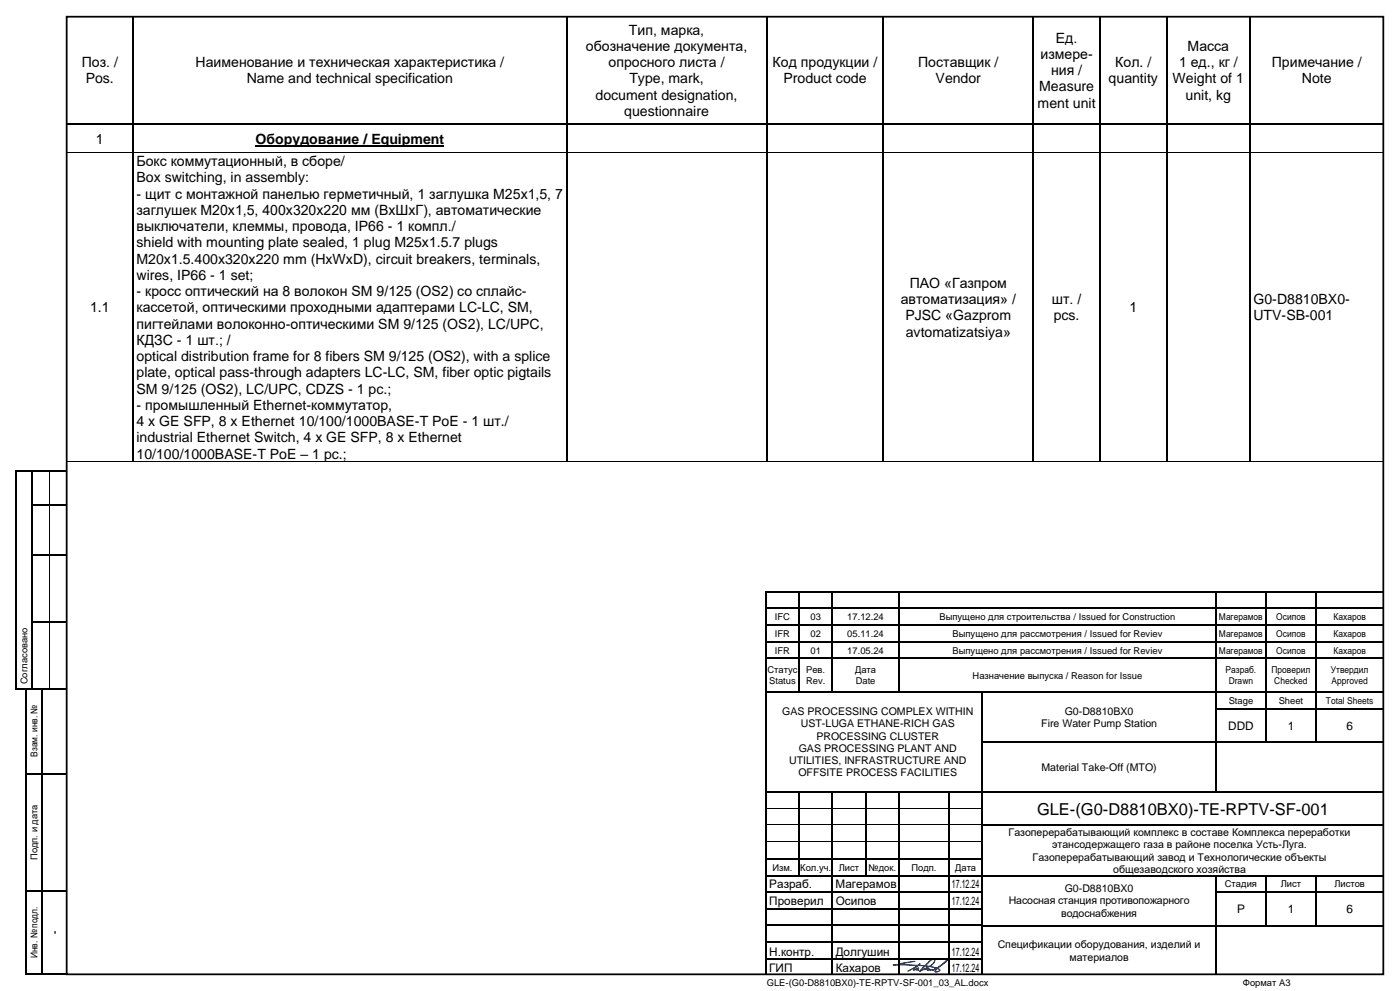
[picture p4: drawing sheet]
<svg xmlns="http://www.w3.org/2000/svg" width="420mm" height="297mm" viewBox="0 0 420 297" stroke-linecap="round" stroke-linejoin="round" font-family="sans-serif">
<defs><g id="words">
<text font-size="4.9" x="311.1" y="244.2">GLE-(G0-D8810BX0)-TE-RPTV-SF-001</text>
<g font-size="4.2">
<text x="188.7" y="10.4">Тип, марка,</text>
<text x="175.8" y="15.3">обозначение документа,</text>
<text x="312.2" y="17.7">измере-</text>
<text x="316.8" y="12.8">Ед.</text>
<text x="356.3" y="15.3">Масса</text>
<text x="24.5" y="20.1">Поз. /</text>
<text x="58.7" y="20.1">Наименование и техническая характеристика /</text>
<text x="182.6" y="20.1">опросного листа /</text>
<text x="231.8" y="20.1">Код продукции /</text>
<text x="275.5" y="20.1">Поставщик /</text>
<text x="315.3" y="22.5">ния /</text>
<text x="334.6" y="20.1">Кол. /</text>
<text x="353.7" y="20.1">1 ед., кг /</text>
<text x="381.6" y="20.1">Примечание /</text>
<text x="25.7" y="25">Pos.</text>
<text x="74" y="25">Name and technical specification</text>
<text x="178.7" y="29.8">document designation,</text>
<text x="188.8" y="25">Type, mark,</text>
<text x="235" y="25">Product code</text>
<text x="280.7" y="25">Vendor</text>
<text x="311.8" y="27.4">Measure</text>
<text x="332.6" y="25">quantity</text>
<text x="351.8" y="25">Weight of 1</text>
<text x="355.7" y="29.8">unit, kg</text>
<text x="390.6" y="25">Note</text>
<text x="187.3" y="34.7">questionnaire</text>
<text x="311.3" y="32.3">ment unit</text>
<text x="28.8" y="43.1">1</text>
<text x="76.7" y="43.1">Оборудование / Equipment</text>
<text x="41" y="49.8">Бокс коммутационный, в сборе/</text>
<text x="41" y="54.7">Box switching, in assembly:</text>
<text x="41" y="59.5">- щит с монтажной панелью герметичный, 1 заглушка M25x1,5, 7</text>
<text x="41" y="64.4">заглушек M20x1,5, 400x320x220 мм (ВxШxГ), автоматические</text>
<text x="41" y="69.3">выключатели, клеммы, провода, IP66 - 1 компл./</text>
<text x="41" y="74.1">shield with mounting plate sealed, 1 plug M25x1.5.7 plugs</text>
<text x="41" y="79">M20x1.5.400x320x220 mm (HxWxD), circuit breakers, terminals,</text>
<text x="41" y="83.9">wires, IP66 - 1 set;</text>
<text x="41" y="88.7">- кросс оптический на 8 волокон SM 9/125 (OS2) со сплайс-</text>
<text x="272.9" y="86.3">ПАО «Газпром</text>
<text x="27" y="93.6">1.1</text>
<text x="41" y="93.6">кассетой, оптическими проходными адаптерами LC-LC, SM,</text>
<text x="270.2" y="91.2">автоматизация» /</text>
<text x="315.6" y="91.2">шт. /</text>
<text x="338.8" y="93.6">1</text>
<text x="376" y="91.2">G0-D8810BX0-</text>
<text x="41" y="98.5">пигтейлами волоконно-оптическими SM 9/125 (OS2), LC/UPC,</text>
<text x="271.6" y="96">PJSC «Gazprom</text>
<text x="271.8" y="100.9">avtomatizatsiya»</text>
<text x="316.1" y="96">pcs.</text>
<text x="376" y="96">UTV-SB-001</text>
<text x="41" y="103.3">КДЗС - 1 шт.; /</text>
<text x="41" y="108.2">optical distribution frame for 8 fibers SM 9/125 (OS2), with a splice</text>
<text x="41" y="113.1">plate, optical pass-through adapters LC-LC, SM, fiber optic pigtails</text>
<text x="41" y="117.9">SM 9/125 (OS2), LC/UPC, CDZS - 1 pc.;</text>
<text x="41" y="122.8">- промышленный Ethernet-коммутатор,</text>
<text x="41" y="127.7">4 x GE SFP, 8 x Ethernet 10/100/1000BASE-T PoE - 1 шт./</text>
<text x="41" y="132.6">industrial Ethernet Switch, 4 x GE SFP, 8 x Ethernet</text>
<text x="41" y="137.4">10/100/1000BASE-T PoE – 1 pc.;</text>
</g>
<g font-size="3.5">
<text x="368.5" y="218.8">DDD</text>
<text x="386.3" y="218.8">1</text>
<text x="403.9" y="218.8">6</text>
<text x="230.8" y="266.2">Разраб.</text>
<text x="250.7" y="266.2">Магерамов</text>
<text x="285.6" y="266.2">17.12.24</text>
<text x="230.8" y="271.2">Проверил</text>
<text x="250.7" y="271.2">Осипов</text>
<text x="285.6" y="271.2">17.12.24</text>
<text x="371.1" y="273.7">Р</text>
<text x="386.3" y="273.7">1</text>
<text x="403.9" y="273.7">6</text>
<text x="230.8" y="286.4">Н.контр.</text>
<text x="250.7" y="286.4">Долгушин</text>
<text x="285.6" y="286.4">17.12.24</text>
<text x="230.8" y="291.4">ГИП</text>
<text x="250.7" y="291.4">Кахаров</text>
<text x="285.6" y="291.4">17.12.24</text>
</g>
<g font-size="3.2">
<text x="234.7" y="214.4">GAS PROCESSING COMPLEX WITHIN</text>
<text x="319.4" y="214.2">G0-D8810BX0</text>
<text x="240.2" y="218">UST-LUGA ETHANE-RICH GAS</text>
<text x="244.9" y="221.7">PROCESSING CLUSTER</text>
<text x="312.4" y="217.8">Fire Water Pump Station</text>
<text x="239.6" y="225.3">GAS PROCESSING PLANT AND</text>
<text x="236.7" y="229">UTILITIES, INFRASTRUCTURE AND</text>
<text x="239.5" y="232.6">OFFSITE PROCESS FACILITIES</text>
<text x="312.5" y="231.1">Material Take-Off (MTO)</text>
<text x="302.6" y="250.6">Газоперерабатывающий комплекс в составе Комплекса переработки</text>
<text x="309.8" y="257.9">Газоперерабатывающий завод и Технологические объекты</text>
<text x="315.7" y="254.3">этансодержащего газа в районе поселка Усть-Луга.</text>
<text x="334" y="261.6">общезаводского хозяйства</text>
<text x="319.4" y="267.4">G0-D8810BX0</text>
<text x="302.7" y="271.1">Насосная станция противопожарного</text>
<text x="318.4" y="274.7">водоснабжения</text>
<text x="299.3" y="284.3">Спецификации оборудования, изделий и</text>
<text x="320.9" y="287.9">материалов</text>
</g>
<g font-size="2.8">
<text x="232.5" y="185.8">IFС</text>
<text x="243.2" y="185.8">03</text>
<text x="254.2" y="185.8">17.12.24</text>
<text x="281.8" y="185.8">Выпущено для строительства / Issued for Construction</text>
<text x="365.7" y="185.8">Магерамов</text>
<text x="382.9" y="185.8">Осипов</text>
<text x="400.1" y="185.8">Кахаров</text>
<text x="232.5" y="190.9">IFR</text>
<text x="243.2" y="190.9">02</text>
<text x="254.2" y="190.9">05.11.24</text>
<text x="285.8" y="190.9">Выпущено для рассмотрения / Issued for Reviev</text>
<text x="365.7" y="190.9">Магерамов</text>
<text x="382.9" y="190.9">Осипов</text>
<text x="400.1" y="190.9">Кахаров</text>
<text x="232.5" y="195.9">IFR</text>
<text x="243.2" y="195.9">01</text>
<text x="254.2" y="195.9">17.05.24</text>
<text x="285.8" y="195.9">Выпущено для рассмотрения / Issued for Reviev</text>
<text x="365.7" y="195.9">Магерамов</text>
<text x="382.9" y="195.9">Осипов</text>
<text x="400.1" y="195.9">Кахаров</text>
<text x="230.2" y="201.7">Статус</text>
<text x="241.8" y="201.7">Рев.</text>
<text x="256.5" y="201.7">Дата</text>
<text x="291.8" y="203.4">Назначение выпуска / Reason for Issue</text>
<text x="367.7" y="201.7">Разраб.</text>
<text x="381.4" y="201.7">Проверил</text>
<text x="399.3" y="201.7">Утвердил</text>
<text x="8.3" y="205.1" transform="rotate(-90 8.3 205.1)">Согласовано</text>
<text x="230.8" y="205">Status</text>
<text x="241.8" y="205">Rev.</text>
<text x="256.7" y="205">Date</text>
<text x="368.6" y="205">Drawn</text>
<text x="382.3" y="205">Checked</text>
<text x="399.5" y="205">Approved</text>
<text x="368.6" y="210.9">Stage</text>
<text x="383.6" y="210.9">Sheet</text>
<text x="397.8" y="210.9">Total Sheets</text>
<text x="11.3" y="226.8" transform="rotate(-90 11.3 226.8)">Взам. инв. №</text>
<text x="11.3" y="257.8" transform="rotate(-90 11.3 257.8)">Подп. и дата</text>
<text x="231.7" y="260.9">Изм.</text>
<text x="240.1" y="260.9">Кол.уч.</text>
<text x="251.6" y="260.9">Лист</text>
<text x="260.6" y="260.9">№док.</text>
<text x="273.4" y="260.9">Подп.</text>
<text x="286.5" y="260.9">Дата</text>
<text x="367.5" y="265.9">Стадия</text>
<text x="384.2" y="265.9">Лист</text>
<text x="400.3" y="265.9">Листов</text>
<text x="17.4" y="279.9" transform="rotate(-90 17.4 279.9)">-</text>
<text x="11.3" y="287.2" transform="rotate(-90 11.3 287.2)">Инв. № подл.</text>
<text x="230.1" y="295.6">GLE-(G0-D8810BX0)-TE-RPTV-SF-001_03_AL.docx</text>
<text x="372.9" y="295.6">Формат A3</text>
</g>
</g></defs>
<path d="M272.3 291l.1 .1" fill="none" stroke="#003fff" stroke-width=".3"/>
<path d="M272.3 291l.6-.2z" fill-rule="evenodd" fill="#003fff"/>
<path d="M272.3 291l.6-.2z" fill="none" stroke="#003fff" stroke-width=".3"/>
<path d="M272.9 290.8h.1" fill="none" stroke="#003fff" stroke-width=".3"/>
<path d="M272.8 290.8l.6-.2z" fill-rule="evenodd" fill="#003fff"/>
<path d="M272.8 290.8l.6-.2z" fill="none" stroke="#003fff" stroke-width=".3"/>
<path d="M273.4 290.6h.1" fill="none" stroke="#003fff" stroke-width=".3"/>
<path d="M273.3 290.5l.6-.2z" fill-rule="evenodd" fill="#003fff"/>
<path d="M273.3 290.5l.6-.2z" fill="none" stroke="#003fff" stroke-width=".3"/>
<path d="M273.9 290.3h.1" fill="none" stroke="#003fff" stroke-width=".3"/>
<path d="M273.8 290.2l.6-.2z" fill-rule="evenodd" fill="#003fff"/>
<path d="M273.8 290.2l.6-.2z" fill="none" stroke="#003fff" stroke-width=".3"/>
<path d="M274.4 290h.1" fill="none" stroke="#003fff" stroke-width=".3"/>
<path d="M274.3 289.9l.5-.2z" fill-rule="evenodd" fill="#003fff"/>
<path d="M274.3 290l.6-.3z" fill="none" stroke="#003fff" stroke-width=".3"/>
<path d="M274.8 289.6h.1" fill="none" stroke="#003fff" stroke-width=".3"/>
<path d="M274.8 289.6l.3-.1z" fill-rule="evenodd" fill="#003fff"/>
<path d="M274.8 289.6h.3z" fill="none" stroke="#003fff" stroke-width=".3"/>
<path d="M275.1 289.5h.1" fill="none" stroke="#003fff" stroke-width=".3"/>
<path d="M275 289.5l.3-.1z" fill-rule="evenodd" fill="#003fff"/>
<path d="M275.1 289.5l.2-.1z" fill="none" stroke="#003fff" stroke-width=".3"/>
<path d="M275.3 289.4h.1" fill="none" stroke="#003fff" stroke-width=".3"/>
<path d="M275.3 289.3h.3z" fill-rule="evenodd" fill="#003fff"/>
<path d="M275.3 289.4l.3-.1z" fill="none" stroke="#003fff" stroke-width=".3"/>
<path d="M275.6 289.3h.1" fill="none" stroke="#003fff" stroke-width=".3"/>
<path d="M275.5 289.2h.2z" fill-rule="evenodd" fill="#003fff"/>
<path d="M275.6 289.2h.1z" fill="none" stroke="#003fff" stroke-width=".3"/>
<path d="M275.7 289.2h.1" fill="none" stroke="#003fff" stroke-width=".3"/>
<path d="M275.7 289.1h.1z" fill-rule="evenodd" fill="#003fff"/>
<path d="M275.7 289.1h.1z" fill="none" stroke="#003fff" stroke-width=".3"/>
<path d="M275.8 289.1h.1" fill="none" stroke="#003fff" stroke-width=".3"/>
<path d="M275.8 289.1h.1" fill="none" stroke="#003fff" stroke-width=".3"/>
<path d="M275.9 289h.1" fill="none" stroke="#003fff" stroke-width=".3"/>
<path d="M275.8 289h.1" fill="none" stroke="#003fff" stroke-width=".3"/>
<path d="M275.9 289h.1" fill="none" stroke="#003fff" stroke-width=".3"/>
<path d="M275.9 289h.1" fill="none" stroke="#003fff" stroke-width=".3"/>
<path d="M275.9 289h.1" fill="none" stroke="#003fff" stroke-width=".3"/>
<path d="M275.9 289h.1" fill="none" stroke="#003fff" stroke-width=".3"/>
<path d="M275.9 288.9v.1" fill="none" stroke="#003fff" stroke-width=".3"/>
<path d="M275.9 289h.1" fill="none" stroke="#003fff" stroke-width=".3"/>
<path d="M275.9 288.9h.1" fill="none" stroke="#003fff" stroke-width=".3"/>
<path d="M275.9 289h.1" fill="none" stroke="#003fff" stroke-width=".3"/>
<path d="M275.9 288.9h.1" fill="none" stroke="#003fff" stroke-width=".3"/>
<path d="M275.9 289h.1" fill="none" stroke="#003fff" stroke-width=".3"/>
<path d="M275.9 289h.1" fill="none" stroke="#003fff" stroke-width=".3"/>
<path d="M275.9 289h.1" fill="none" stroke="#003fff" stroke-width=".3"/>
<path d="M275.8 289h.1" fill="none" stroke="#003fff" stroke-width=".3"/>
<path d="M275.8 289.1h.1" fill="none" stroke="#003fff" stroke-width=".3"/>
<path d="M275.7 289.1h.1" fill="none" stroke="#003fff" stroke-width=".3"/>
<path d="M275.5 289.2l.2-.1z" fill-rule="evenodd" fill="#003fff"/>
<path d="M275.5 289.2l.3-.1z" fill="none" stroke="#003fff" stroke-width=".3"/>
<path d="M275.6 289.3h.1" fill="none" stroke="#003fff" stroke-width=".3"/>
<path d="M275.6 289.3h.1" fill="none" stroke="#003fff" stroke-width=".3"/>
<path d="M275.5 289.3h.1" fill="none" stroke="#003fff" stroke-width=".3"/>
<path d="M275.5 289.3h.1" fill="none" stroke="#003fff" stroke-width=".3"/>
<path d="M275.4 289.4h.1" fill="none" stroke="#003fff" stroke-width=".3"/>
<path d="M275.3 289.4l.1-.1z" fill-rule="evenodd" fill="#003fff"/>
<path d="M275.3 289.4h.1z" fill="none" stroke="#003fff" stroke-width=".3"/>
<path d="M275.3 289.4h.1" fill="none" stroke="#003fff" stroke-width=".3"/>
<path d="M275.1 289.5l.2-.1z" fill-rule="evenodd" fill="#003fff"/>
<path d="M275.1 289.6l.2-.1z" fill="none" stroke="#003fff" stroke-width=".3"/>
<path d="M275.1 289.6h.1" fill="none" stroke="#003fff" stroke-width=".3"/>
<path d="M274.6 289.9l.5-.3z" fill-rule="evenodd" fill="#003fff"/>
<path d="M274.7 289.9l.4-.3z" fill="none" stroke="#003fff" stroke-width=".3"/>
<path d="M274.7 289.9h.1" fill="none" stroke="#003fff" stroke-width=".3"/>
<path d="M274.4 290.1l.3-.1z" fill-rule="evenodd" fill="#003fff"/>
<path d="M274.4 290.1l.3-.1z" fill="none" stroke="#003fff" stroke-width=".3"/>
<path d="M274.4 290.1h.1" fill="none" stroke="#003fff" stroke-width=".3"/>
<path d="M274.4 290.1l-.1 .3z" fill-rule="evenodd" fill="#003fff"/>
<path d="M274.4 290.1l-.1 .3z" fill="none" stroke="#003fff" stroke-width=".3"/>
<path d="M274.2 290.3h.1" fill="none" stroke="#003fff" stroke-width=".3"/>
<path d="M274.2 290.3v.2z" fill-rule="evenodd" fill="#003fff"/>
<path d="M274.2 290.3v.2z" fill="none" stroke="#003fff" stroke-width=".3"/>
<path d="M274.2 290.4h.1" fill="none" stroke="#003fff" stroke-width=".3"/>
<path d="M274.1 290.4v.2z" fill-rule="evenodd" fill="#003fff"/>
<path d="M274.2 290.4l-.1 .2z" fill="none" stroke="#003fff" stroke-width=".3"/>
<path d="M274.1 290.6h.1" fill="none" stroke="#003fff" stroke-width=".3"/>
<path d="M274.1 290.6h.1" fill="none" stroke="#003fff" stroke-width=".3"/>
<path d="M274 290.6h.1" fill="none" stroke="#003fff" stroke-width=".3"/>
<path d="M274.1 290.6h.1" fill="none" stroke="#003fff" stroke-width=".3"/>
<path d="M274 290.7h.1" fill="none" stroke="#003fff" stroke-width=".3"/>
<path d="M274.1 290.7h.1" fill="none" stroke="#003fff" stroke-width=".3"/>
<path d="M274 290.8h.1" fill="none" stroke="#003fff" stroke-width=".3"/>
<path d="M274.1 290.7h.1" fill="none" stroke="#003fff" stroke-width=".3"/>
<path d="M274.1 290.8h.1" fill="none" stroke="#003fff" stroke-width=".3"/>
<path d="M274.1 290.7h.1" fill="none" stroke="#003fff" stroke-width=".3"/>
<path d="M274.1 290.8h.1" fill="none" stroke="#003fff" stroke-width=".3"/>
<path d="M274.1 290.8h.1" fill="none" stroke="#003fff" stroke-width=".3"/>
<path d="M274.1 290.8h.1" fill="none" stroke="#003fff" stroke-width=".3"/>
<path d="M274.1 290.8h.1" fill="none" stroke="#003fff" stroke-width=".3"/>
<path d="M274.2 290.8h.1" fill="none" stroke="#003fff" stroke-width=".3"/>
<path d="M274.2 290.7h.1" fill="none" stroke="#003fff" stroke-width=".3"/>
<path d="M274.3 290.8h.1" fill="none" stroke="#003fff" stroke-width=".3"/>
<path d="M274.3 290.7l.1-.1z" fill-rule="evenodd" fill="#003fff"/>
<path d="M274.3 290.7h.2z" fill="none" stroke="#003fff" stroke-width=".3"/>
<path d="M274.4 290.6h.1" fill="none" stroke="#003fff" stroke-width=".3"/>
<path d="M274.4 290.6h.2z" fill-rule="evenodd" fill="#003fff"/>
<path d="M274.4 290.6h.2z" fill="none" stroke="#003fff" stroke-width=".3"/>
<path d="M274.6 290.5h.1" fill="none" stroke="#003fff" stroke-width=".3"/>
<path d="M274.5 290.5h.2z" fill-rule="evenodd" fill="#003fff"/>
<path d="M274.6 290.5h.1z" fill="none" stroke="#003fff" stroke-width=".3"/>
<path d="M274.7 290.5h.1" fill="none" stroke="#003fff" stroke-width=".3"/>
<path d="M274.6 290.4h.3z" fill-rule="evenodd" fill="#003fff"/>
<path d="M274.7 290.5l.3-.1z" fill="none" stroke="#003fff" stroke-width=".3"/>
<path d="M274.9 290.3h.1" fill="none" stroke="#003fff" stroke-width=".3"/>
<path d="M274.9 290.3h.2z" fill-rule="evenodd" fill="#003fff"/>
<path d="M274.9 290.3h.2z" fill="none" stroke="#003fff" stroke-width=".3"/>
<path d="M275.1 290.3h.1" fill="none" stroke="#003fff" stroke-width=".3"/>
<path d="M275 290.2l.2 .1z" fill-rule="evenodd" fill="#003fff"/>
<path d="M275.1 290.3h.1z" fill="none" stroke="#003fff" stroke-width=".3"/>
<path d="M275.2 290.2h.1" fill="none" stroke="#003fff" stroke-width=".3"/>
<path d="M275.2 290.2h.1z" fill-rule="evenodd" fill="#003fff"/>
<path d="M275.2 290.2h.1z" fill="none" stroke="#003fff" stroke-width=".3"/>
<path d="M275.3 290.2h.1" fill="none" stroke="#003fff" stroke-width=".3"/>
<path d="M275.3 290.2h.2z" fill-rule="evenodd" fill="#003fff"/>
<path d="M275.3 290.2h.2z" fill="none" stroke="#003fff" stroke-width=".3"/>
<path d="M275.5 290.1h.1" fill="none" stroke="#003fff" stroke-width=".3"/>
<path d="M275.5 290.1h.1" fill="none" stroke="#003fff" stroke-width=".3"/>
<path d="M275.5 290.1v.1" fill="none" stroke="#003fff" stroke-width=".3"/>
<path d="M275.5 290.2h.1" fill="none" stroke="#003fff" stroke-width=".3"/>
<path d="M275.5 290.2h.1" fill="none" stroke="#003fff" stroke-width=".3"/>
<path d="M275.5 290.2h.1" fill="none" stroke="#003fff" stroke-width=".3"/>
<path d="M275.5 290.2h.1" fill="none" stroke="#003fff" stroke-width=".3"/>
<path d="M275.5 290.2h.1" fill="none" stroke="#003fff" stroke-width=".3"/>
<path d="M275.5 290.2h.1" fill="none" stroke="#003fff" stroke-width=".3"/>
<path d="M275.5 290.2h.1" fill="none" stroke="#003fff" stroke-width=".3"/>
<path d="M275.3 290.3h.1" fill="none" stroke="#003fff" stroke-width=".3"/>
<path d="M275.4 290.3h.1" fill="none" stroke="#003fff" stroke-width=".3"/>
<path d="M275.3 290.3h.1" fill="none" stroke="#003fff" stroke-width=".3"/>
<path d="M275.3 290.4h.1" fill="none" stroke="#003fff" stroke-width=".3"/>
<path d="M275.2 290.4h.1" fill="none" stroke="#003fff" stroke-width=".3"/>
<path d="M275.3 290.4h.1" fill="none" stroke="#003fff" stroke-width=".3"/>
<path d="M275.2 290.4h.1" fill="none" stroke="#003fff" stroke-width=".3"/>
<path d="M275.2 290.5h.1" fill="none" stroke="#003fff" stroke-width=".3"/>
<path d="M275.1 290.6h.1" fill="none" stroke="#003fff" stroke-width=".3"/>
<path d="M275.1 290.5l-.1 .2z" fill-rule="evenodd" fill="#003fff"/>
<path d="M275.1 290.5l-.1 .2z" fill="none" stroke="#003fff" stroke-width=".3"/>
<path d="M275 290.6h.1" fill="none" stroke="#003fff" stroke-width=".3"/>
<path d="M275 290.6l-.1 .2z" fill-rule="evenodd" fill="#003fff"/>
<path d="M275 290.6v.2z" fill="none" stroke="#003fff" stroke-width=".3"/>
<path d="M274.9 290.7l.1 .1" fill="none" stroke="#003fff" stroke-width=".3"/>
<path d="M274.4 288.1l.1 .1" fill="none" stroke="#003fff" stroke-width=".3"/>
<path d="M273.1 288.3l1.3-.2z" fill-rule="evenodd" fill="#003fff"/>
<path d="M273.1 288.3l1.3-.2z" fill="none" stroke="#003fff" stroke-width=".3"/>
<path d="M273.1 288.3h.1" fill="none" stroke="#003fff" stroke-width=".3"/>
<path d="M272.4 288.4l.7-.1z" fill-rule="evenodd" fill="#003fff"/>
<path d="M272.4 288.4h.7z" fill="none" stroke="#003fff" stroke-width=".3"/>
<path d="M272.4 288.4h.1" fill="none" stroke="#003fff" stroke-width=".3"/>
<path d="M271.7 288.5h.7z" fill-rule="evenodd" fill="#003fff"/>
<path d="M271.7 288.5h.7z" fill="none" stroke="#003fff" stroke-width=".3"/>
<path d="M271.7 288.5h.1" fill="none" stroke="#003fff" stroke-width=".3"/>
<path d="M270.9 288.6h.8z" fill-rule="evenodd" fill="#003fff"/>
<path d="M271 288.6h.7z" fill="none" stroke="#003fff" stroke-width=".3"/>
<path d="M271 288.6h.1" fill="none" stroke="#003fff" stroke-width=".3"/>
<path d="M270.6 288.7h.3z" fill-rule="evenodd" fill="#003fff"/>
<path d="M270.6 288.7h.4z" fill="none" stroke="#003fff" stroke-width=".3"/>
<path d="M270.6 288.7h.1" fill="none" stroke="#003fff" stroke-width=".3"/>
<path d="M270.2 288.8h.4z" fill-rule="evenodd" fill="#003fff"/>
<path d="M270.3 288.8h.3z" fill="none" stroke="#003fff" stroke-width=".3"/>
<path d="M270.3 288.8h.1" fill="none" stroke="#003fff" stroke-width=".3"/>
<path d="M269.9 288.9l.4-.1z" fill-rule="evenodd" fill="#003fff"/>
<path d="M270 288.9h.3z" fill="none" stroke="#003fff" stroke-width=".3"/>
<path d="M270 288.9h.1" fill="none" stroke="#003fff" stroke-width=".3"/>
<path d="M269.7 288.9h.3z" fill-rule="evenodd" fill="#003fff"/>
<path d="M269.7 289l.3-.1z" fill="none" stroke="#003fff" stroke-width=".3"/>
<path d="M269.7 289h.1" fill="none" stroke="#003fff" stroke-width=".3"/>
<path d="M269.4 289h.3z" fill-rule="evenodd" fill="#003fff"/>
<path d="M269.4 289.1l.3-.1z" fill="none" stroke="#003fff" stroke-width=".3"/>
<path d="M269.4 289.1h.1" fill="none" stroke="#003fff" stroke-width=".3"/>
<path d="M269.2 289.1h.2z" fill-rule="evenodd" fill="#003fff"/>
<path d="M269.3 289.1h.1z" fill="none" stroke="#003fff" stroke-width=".3"/>
<path d="M269.3 289.2h.1" fill="none" stroke="#003fff" stroke-width=".3"/>
<path d="M269.1 289.1h.2z" fill-rule="evenodd" fill="#003fff"/>
<path d="M269.1 289.1l.2 .1z" fill="none" stroke="#003fff" stroke-width=".3"/>
<path d="M269.1 289.2h.1" fill="none" stroke="#003fff" stroke-width=".3"/>
<path d="M268.9 289.1l.2 .1z" fill-rule="evenodd" fill="#003fff"/>
<path d="M268.9 289.1l.2 .1z" fill="none" stroke="#003fff" stroke-width=".3"/>
<path d="M268.9 289.2h.1" fill="none" stroke="#003fff" stroke-width=".3"/>
<path d="M268.7 289.1l.2 .1z" fill-rule="evenodd" fill="#003fff"/>
<path d="M268.7 289.2h.2z" fill="none" stroke="#003fff" stroke-width=".3"/>
<path d="M268.7 289.2h.1" fill="none" stroke="#003fff" stroke-width=".3"/>
<path d="M268.4 289.2h.3z" fill-rule="evenodd" fill="#003fff"/>
<path d="M268.5 289.2h.2z" fill="none" stroke="#003fff" stroke-width=".3"/>
<path d="M268.5 289.2h.1" fill="none" stroke="#003fff" stroke-width=".3"/>
<path d="M268.2 289.2h.2z" fill-rule="evenodd" fill="#003fff"/>
<path d="M268.2 289.2h.3z" fill="none" stroke="#003fff" stroke-width=".3"/>
<path d="M268.2 289.2h.1" fill="none" stroke="#003fff" stroke-width=".3"/>
<path d="M268.2 289.2h.1" fill="none" stroke="#003fff" stroke-width=".3"/>
<path d="M268.1 289.2h.1" fill="none" stroke="#003fff" stroke-width=".3"/>
<path d="M268.1 289.2h.1" fill="none" stroke="#003fff" stroke-width=".3"/>
<path d="M268.1 289.2h.1" fill="none" stroke="#003fff" stroke-width=".3"/>
<path d="M268.1 289.2h.1" fill="none" stroke="#003fff" stroke-width=".3"/>
<path d="M268 289.2h.1" fill="none" stroke="#003fff" stroke-width=".3"/>
<path d="M268 289.2h.1" fill="none" stroke="#003fff" stroke-width=".3"/>
<path d="M268 289.2h.1" fill="none" stroke="#003fff" stroke-width=".3"/>
<path d="M268 289.2h.1" fill="none" stroke="#003fff" stroke-width=".3"/>
<path d="M268 289.1h.1" fill="none" stroke="#003fff" stroke-width=".3"/>
<path d="M268 289.1h.1" fill="none" stroke="#003fff" stroke-width=".3"/>
<path d="M268.1 289.1h.1" fill="none" stroke="#003fff" stroke-width=".3"/>
<path d="M268.1 289.1h.1" fill="none" stroke="#003fff" stroke-width=".3"/>
<path d="M268.2 289.1h.1" fill="none" stroke="#003fff" stroke-width=".3"/>
<path d="M268.2 289.1h.1" fill="none" stroke="#003fff" stroke-width=".3"/>
<path d="M268.3 289.1h.1" fill="none" stroke="#003fff" stroke-width=".3"/>
<path d="M268.3 289.1h.1" fill="none" stroke="#003fff" stroke-width=".3"/>
<path d="M268.4 289.1h.1" fill="none" stroke="#003fff" stroke-width=".3"/>
<path d="M268.3 289.1h.2z" fill-rule="evenodd" fill="#003fff"/>
<path d="M268.4 289.1l.1 .1z" fill="none" stroke="#003fff" stroke-width=".3"/>
<path d="M268.5 289.1h.1" fill="none" stroke="#003fff" stroke-width=".3"/>
<path d="M268.5 289.1h.3z" fill-rule="evenodd" fill="#003fff"/>
<path d="M268.5 289.1l.4 .1z" fill="none" stroke="#003fff" stroke-width=".3"/>
<path d="M268.9 289.2h.1" fill="none" stroke="#003fff" stroke-width=".3"/>
<path d="M268.8 289.1l.4 .1z" fill-rule="evenodd" fill="#003fff"/>
<path d="M268.9 289.1l.3 .1zM269.2 289.2h.1" fill="none" stroke="#003fff" stroke-width=".3"/>
<path d="M269.2 289.1l.7 .1z" fill-rule="evenodd" fill="#003fff"/>
<path d="M269.2 289.1l.7 .1zM269.9 289.1h.1" fill="none" stroke="#003fff" stroke-width=".3"/>
<path d="M269.9 289.1l.7 .1z" fill-rule="evenodd" fill="#003fff"/>
<path d="M269.9 289.1l.7 .1zM270.6 289.1h.1" fill="none" stroke="#003fff" stroke-width=".3"/>
<path d="M270.6 289.1l.7 .1z" fill-rule="evenodd" fill="#003fff"/>
<path d="M270.6 289.1l.7 .1z" fill="none" stroke="#003fff" stroke-width=".3"/>
<path d="M271.3 289.1h.1" fill="none" stroke="#003fff" stroke-width=".3"/>
<path d="M271.3 289.1l1.4 .1z" fill-rule="evenodd" fill="#003fff"/>
<path d="M271.3 289.1l1.4 .1z" fill="none" stroke="#003fff" stroke-width=".3"/>
<path d="M272.7 289.2h.1" fill="none" stroke="#003fff" stroke-width=".3"/>
<path d="M272.7 289.2l2.8 .1z" fill-rule="evenodd" fill="#003fff"/>
<path d="M272.7 289.2l2.8 .2z" fill="none" stroke="#003fff" stroke-width=".3"/>
<path d="M275.5 289.3h.1" fill="none" stroke="#003fff" stroke-width=".3"/>
<path d="M275.5 289.3l1.4 .1z" fill-rule="evenodd" fill="#003fff"/>
<path d="M275.5 289.3l1.4 .2z" fill="none" stroke="#003fff" stroke-width=".3"/>
<path d="M276.9 289.4h.1" fill="none" stroke="#003fff" stroke-width=".3"/>
<path d="M276.9 289.4l.7 .1z" fill-rule="evenodd" fill="#003fff"/>
<path d="M276.9 289.4l.7 .1z" fill="none" stroke="#003fff" stroke-width=".3"/>
<path d="M277.6 289.4h.1" fill="none" stroke="#003fff" stroke-width=".3"/>
<path d="M277.6 289.4l.7 .2z" fill-rule="evenodd" fill="#003fff"/>
<path d="M277.6 289.4l.7 .2z" fill="none" stroke="#003fff" stroke-width=".3"/>
<path d="M278.3 289.5h.1" fill="none" stroke="#003fff" stroke-width=".3"/>
<path d="M278.3 289.5l.7 .2z" fill-rule="evenodd" fill="#003fff"/>
<path d="M278.3 289.5l.7 .2z" fill="none" stroke="#003fff" stroke-width=".3"/>
<path d="M279 289.6h.1" fill="none" stroke="#003fff" stroke-width=".3"/>
<path d="M279 289.6l.7 .2z" fill-rule="evenodd" fill="#003fff"/>
<path d="M279 289.6l.7 .2z" fill="none" stroke="#003fff" stroke-width=".3"/>
<path d="M279.7 289.8h.1" fill="none" stroke="#003fff" stroke-width=".3"/>
<path d="M279.7 289.8l.3 .1z" fill-rule="evenodd" fill="#003fff"/>
<path d="M279.7 289.8l.3 .1z" fill="none" stroke="#003fff" stroke-width=".3"/>
<path d="M280 289.9h.1" fill="none" stroke="#003fff" stroke-width=".3"/>
<path d="M280 289.8l.4 .2z" fill-rule="evenodd" fill="#003fff"/>
<path d="M280 289.9l.4 .1z" fill="none" stroke="#003fff" stroke-width=".3"/>
<path d="M280.4 289.9h.1" fill="none" stroke="#003fff" stroke-width=".3"/>
<path d="M280.4 289.9l.6 .3z" fill-rule="evenodd" fill="#003fff"/>
<path d="M280.4 289.9l.6 .3z" fill="none" stroke="#003fff" stroke-width=".3"/>
<path d="M281.1 290.2h.1" fill="none" stroke="#003fff" stroke-width=".3"/>
<path d="M281 290.1l.4 .2z" fill-rule="evenodd" fill="#003fff"/>
<path d="M281.1 290.2l.3 .1z" fill="none" stroke="#003fff" stroke-width=".3"/>
<path d="M281.4 290.3h.1" fill="none" stroke="#003fff" stroke-width=".3"/>
<path d="M281.4 290.3l.1 .1z" fill-rule="evenodd" fill="#003fff"/>
<path d="M281.4 290.3l.1 .1z" fill="none" stroke="#003fff" stroke-width=".3"/>
<path d="M281.6 290.3h.1" fill="none" stroke="#003fff" stroke-width=".3"/>
<path d="M281.5 290.3l.2 .2z" fill-rule="evenodd" fill="#003fff"/>
<path d="M281.6 290.3l.1 .2z" fill="none" stroke="#003fff" stroke-width=".3"/>
<path d="M281.7 290.4h.1" fill="none" stroke="#003fff" stroke-width=".3"/>
<path d="M281.7 290.4l.1 .2z" fill-rule="evenodd" fill="#003fff"/>
<path d="M281.7 290.4l.1 .2z" fill="none" stroke="#003fff" stroke-width=".3"/>
<path d="M281.8 290.5v.1" fill="none" stroke="#003fff" stroke-width=".3"/>
<path d="M281.8 290.6h.1" fill="none" stroke="#003fff" stroke-width=".3"/>
<path d="M281.9 290.6h.1" fill="none" stroke="#003fff" stroke-width=".3"/>
<path d="M281.9 290.6h.1" fill="none" stroke="#003fff" stroke-width=".3"/>
<path d="M282 290.7h.1" fill="none" stroke="#003fff" stroke-width=".3"/>
<path d="M282 290.7h.1" fill="none" stroke="#003fff" stroke-width=".3"/>
<path d="M282 290.8h.1" fill="none" stroke="#003fff" stroke-width=".3"/>
<path d="M282 290.8h.1" fill="none" stroke="#003fff" stroke-width=".3"/>
<path d="M282 290.8v.1" fill="none" stroke="#003fff" stroke-width=".3"/>
<path d="M282 290.9h.1" fill="none" stroke="#003fff" stroke-width=".3"/>
<path d="M282 290.9h.1" fill="none" stroke="#003fff" stroke-width=".3"/>
<path d="M282 290.9h.1" fill="none" stroke="#003fff" stroke-width=".3"/>
<path d="M281.9 291h.1" fill="none" stroke="#003fff" stroke-width=".3"/>
<path d="M281.9 291h.1" fill="none" stroke="#003fff" stroke-width=".3"/>
<path d="M281.8 291h.1" fill="none" stroke="#003fff" stroke-width=".3"/>
<path d="M281.6 291h.2z" fill-rule="evenodd" fill="#003fff"/>
<path d="M281.6 291h.2z" fill="none" stroke="#003fff" stroke-width=".3"/>
<path d="M281.7 291.1h.1" fill="none" stroke="#003fff" stroke-width=".3"/>
<path d="M281.5 291.1h.1z" fill-rule="evenodd" fill="#003fff"/>
<path d="M281.5 291.1h.2z" fill="none" stroke="#003fff" stroke-width=".3"/>
<path d="M281.5 291.2h.1" fill="none" stroke="#003fff" stroke-width=".3"/>
<path d="M281.3 291.2h.2z" fill-rule="evenodd" fill="#003fff"/>
<path d="M281.3 291.2h.2z" fill="none" stroke="#003fff" stroke-width=".3"/>
<path d="M281.3 291.2h.1" fill="none" stroke="#003fff" stroke-width=".3"/>
<path d="M281.1 291.2h.2z" fill-rule="evenodd" fill="#003fff"/>
<path d="M281.1 291.2h.2z" fill="none" stroke="#003fff" stroke-width=".3"/>
<path d="M281.2 291.3h.1" fill="none" stroke="#003fff" stroke-width=".3"/>
<path d="M281 291.2l.1 .1z" fill-rule="evenodd" fill="#003fff"/>
<path d="M281 291.3h.2z" fill="none" stroke="#003fff" stroke-width=".3"/>
<path d="M281 291.3h.1" fill="none" stroke="#003fff" stroke-width=".3"/>
<path d="M280.8 291.3h.2z" fill-rule="evenodd" fill="#003fff"/>
<path d="M280.8 291.3h.2z" fill="none" stroke="#003fff" stroke-width=".3"/>
<path d="M280.8 291.3h.1" fill="none" stroke="#003fff" stroke-width=".3"/>
<path d="M280.8 291.3h.1" fill="none" stroke="#003fff" stroke-width=".3"/>
<path d="M280.7 291.3h.1" fill="none" stroke="#003fff" stroke-width=".3"/>
<path d="M280.7 291.3h.1" fill="none" stroke="#003fff" stroke-width=".3"/>
<path d="M280.6 291.3h.1" fill="none" stroke="#003fff" stroke-width=".3"/>
<path d="M280.6 291.3h.1" fill="none" stroke="#003fff" stroke-width=".3"/>
<path d="M280.6 291.3h.1" fill="none" stroke="#003fff" stroke-width=".3"/>
<path d="M280.6 291.3h.1" fill="none" stroke="#003fff" stroke-width=".3"/>
<path d="M280.5 291.3h.1" fill="none" stroke="#003fff" stroke-width=".3"/>
<path d="M280.5 291.3h.1" fill="none" stroke="#003fff" stroke-width=".3"/>
<path d="M280.5 291.2h.1" fill="none" stroke="#003fff" stroke-width=".3"/>
<path d="M280.5 291.2h.1" fill="none" stroke="#003fff" stroke-width=".3"/>
<path d="M280.5 291.2h.1" fill="none" stroke="#003fff" stroke-width=".3"/>
<path d="M277.4 289.4h.1" fill="none" stroke="#003fff" stroke-width=".3"/>
<path d="M277.3 289.3l-.1 .5z" fill-rule="evenodd" fill="#003fff"/>
<path d="M277.4 289.4l-.2 .4z" fill="none" stroke="#003fff" stroke-width=".3"/>
<path d="M277.2 289.8h.1" fill="none" stroke="#003fff" stroke-width=".3"/>
<path d="M277.1 289.7l-.1 .3z" fill-rule="evenodd" fill="#003fff"/>
<path d="M277.1 289.8l-.1 .2z" fill="none" stroke="#003fff" stroke-width=".3"/>
<path d="M277 290h.1" fill="none" stroke="#003fff" stroke-width=".3"/>
<path d="M277 289.9l-.1 .3z" fill-rule="evenodd" fill="#003fff"/>
<path d="M277 290l-.1 .2z" fill="none" stroke="#003fff" stroke-width=".3"/>
<path d="M276.9 290.2h.1" fill="none" stroke="#003fff" stroke-width=".3"/>
<path d="M276.8 290.1l-.3 .4z" fill-rule="evenodd" fill="#003fff"/>
<path d="M276.8 290.1l-.2 .5z" fill="none" stroke="#003fff" stroke-width=".3"/>
<path d="M276.5 290.5h.1" fill="none" stroke="#003fff" stroke-width=".3"/>
<path d="M276.5 290.5l-.3 .4z" fill-rule="evenodd" fill="#003fff"/>
<path d="M276.5 290.5l-.2 .4z" fill="none" stroke="#003fff" stroke-width=".3"/>
<path d="M276.3 290.9h.1" fill="none" stroke="#003fff" stroke-width=".3"/>
<path d="M276.3 290.9h.1" fill="none" stroke="#003fff" stroke-width=".3"/>
<path d="M276.2 291h.1" fill="none" stroke="#003fff" stroke-width=".3"/>
<path d="M276.2 291h.1" fill="none" stroke="#003fff" stroke-width=".3"/>
<path d="M276.1 291.1h.1" fill="none" stroke="#003fff" stroke-width=".3"/>
<path d="M276.1 291.1h.1" fill="none" stroke="#003fff" stroke-width=".3"/>
<path d="M276 291.2h.1" fill="none" stroke="#003fff" stroke-width=".3"/>
<path d="M276 291.2h.1" fill="none" stroke="#003fff" stroke-width=".3"/>
<path d="M276 291.2h.1" fill="none" stroke="#003fff" stroke-width=".3"/>
<path d="M276 291.2h.1" fill="none" stroke="#003fff" stroke-width=".3"/>
<path d="M275.9 291.2h.1" fill="none" stroke="#003fff" stroke-width=".3"/>
<path d="M275.9 291.2h.1" fill="none" stroke="#003fff" stroke-width=".3"/>
<path d="M275.9 291.2h.1" fill="none" stroke="#003fff" stroke-width=".3"/>
<path d="M275.9 291.2h.1" fill="none" stroke="#003fff" stroke-width=".3"/>
<path d="M275.9 291.1h.1" fill="none" stroke="#003fff" stroke-width=".3"/>
<path d="M275.9 291.1h.1" fill="none" stroke="#003fff" stroke-width=".3"/>
<path d="M275.9 291.1h.1" fill="none" stroke="#003fff" stroke-width=".3"/>
<path d="M275.9 291.1h.1" fill="none" stroke="#003fff" stroke-width=".3"/>
<path d="M275.9 291h.1" fill="none" stroke="#003fff" stroke-width=".3"/>
<path d="M275.9 291h.1" fill="none" stroke="#003fff" stroke-width=".3"/>
<path d="M275.9 291h.1" fill="none" stroke="#003fff" stroke-width=".3"/>
<path d="M275.9 291h.1" fill="none" stroke="#003fff" stroke-width=".3"/>
<path d="M276 290.9h.1" fill="none" stroke="#003fff" stroke-width=".3"/>
<path d="M276 290.9h.1" fill="none" stroke="#003fff" stroke-width=".3"/>
<path d="M276.1 290.8h.1" fill="none" stroke="#003fff" stroke-width=".3"/>
<path d="M276.1 290.8h.1" fill="none" stroke="#003fff" stroke-width=".3"/>
<path d="M276.2 290.7h.1" fill="none" stroke="#003fff" stroke-width=".3"/>
<path d="M276.2 290.7h.3z" fill-rule="evenodd" fill="#003fff"/>
<path d="M276.2 290.7h.3z" fill="none" stroke="#003fff" stroke-width=".3"/>
<path d="M276.5 290.7h.1" fill="none" stroke="#003fff" stroke-width=".3"/>
<path d="M276.5 290.6h.2z" fill-rule="evenodd" fill="#003fff"/>
<path d="M276.5 290.7l.2-.1z" fill="none" stroke="#003fff" stroke-width=".3"/>
<path d="M276.7 290.6h.1" fill="none" stroke="#003fff" stroke-width=".3"/>
<path d="M276.7 290.6h.2z" fill-rule="evenodd" fill="#003fff"/>
<path d="M276.7 290.6h.3z" fill="none" stroke="#003fff" stroke-width=".3"/>
<path d="M277 290.6h.1" fill="none" stroke="#003fff" stroke-width=".3"/>
<path d="M276.9 290.5h.3z" fill-rule="evenodd" fill="#003fff"/>
<path d="M276.9 290.5h.3z" fill="none" stroke="#003fff" stroke-width=".3"/>
<path d="M277.2 290.5h.1" fill="none" stroke="#003fff" stroke-width=".3"/>
<path d="M277.1 290.4l.5-.1z" fill-rule="evenodd" fill="#003fff"/>
<path d="M277.2 290.4l.4-.1z" fill="none" stroke="#003fff" stroke-width=".3"/>
<path d="M277.6 290.3h.1" fill="none" stroke="#003fff" stroke-width=".3"/>
<path d="M277.6 290.2l.4-.1z" fill-rule="evenodd" fill="#003fff"/>
<path d="M277.6 290.2l.5-.1z" fill="none" stroke="#003fff" stroke-width=".3"/>
<path d="M278.1 290.1h.1" fill="none" stroke="#003fff" stroke-width=".3"/>
<path d="M278 290l.9-.4z" fill-rule="evenodd" fill="#003fff"/>
<path d="M278 290l.9-.4z" fill="none" stroke="#003fff" stroke-width=".3"/>
<path d="M278.9 289.6h.1" fill="none" stroke="#003fff" stroke-width=".3"/>
<path d="M278.9 289.6l.4-.2z" fill-rule="evenodd" fill="#003fff"/>
<path d="M278.9 289.6l.4-.2z" fill="none" stroke="#003fff" stroke-width=".3"/>
<path d="M279.3 289.4h.1" fill="none" stroke="#003fff" stroke-width=".3"/>
<path d="M279.3 289.3l.2-.1z" fill-rule="evenodd" fill="#003fff"/>
<path d="M279.3 289.3l.2-.1z" fill="none" stroke="#003fff" stroke-width=".3"/>
<path d="M279.5 289.2h.1" fill="none" stroke="#003fff" stroke-width=".3"/>
<path d="M279.5 289.2l.2-.1z" fill-rule="evenodd" fill="#003fff"/>
<path d="M279.5 289.2l.2-.1z" fill="none" stroke="#003fff" stroke-width=".3"/>
<path d="M279.7 289.1h.1" fill="none" stroke="#003fff" stroke-width=".3"/>
<path d="M279.8 288.8l-.1 .3z" fill-rule="evenodd" fill="#003fff"/>
<path d="M279.8 288.9l-.1 .2z" fill="none" stroke="#003fff" stroke-width=".3"/>
<path d="M279.9 288.9h.1" fill="none" stroke="#003fff" stroke-width=".3"/>
<path d="M280 288.7l-.1 .2z" fill-rule="evenodd" fill="#003fff"/>
<path d="M280 288.7l-.1 .2z" fill="none" stroke="#003fff" stroke-width=".3"/>
<path d="M280 288.7h.1" fill="none" stroke="#003fff" stroke-width=".3"/>
<path d="M280.1 288.5l-.1 .2z" fill-rule="evenodd" fill="#003fff"/>
<path d="M280.1 288.5l-.1 .2z" fill="none" stroke="#003fff" stroke-width=".3"/>
<path d="M280.2 288.5h.1" fill="none" stroke="#003fff" stroke-width=".3"/>
<path d="M280.2 288.3v.2z" fill-rule="evenodd" fill="#003fff"/>
<path d="M280.3 288.3l-.1 .2z" fill="none" stroke="#003fff" stroke-width=".3"/>
<path d="M280.3 288.3h.1" fill="none" stroke="#003fff" stroke-width=".3"/>
<path d="M280.3 288.3h.1" fill="none" stroke="#003fff" stroke-width=".3"/>
<path d="M280.4 288.2h.1" fill="none" stroke="#003fff" stroke-width=".3"/>
<path d="M280.3 288.2h.1" fill="none" stroke="#003fff" stroke-width=".3"/>
<path d="M280.4 288.1h.1" fill="none" stroke="#003fff" stroke-width=".3"/>
<path d="M280.4 288.1h.1" fill="none" stroke="#003fff" stroke-width=".3"/>
<path d="M280.5 288h.1" fill="none" stroke="#003fff" stroke-width=".3"/>
<path d="M280.4 288h.1" fill="none" stroke="#003fff" stroke-width=".3"/>
<path d="M280.5 287.8h.1" fill="none" stroke="#003fff" stroke-width=".3"/>
<path d="M280.4 287.8h.1" fill="none" stroke="#003fff" stroke-width=".3"/>
<path d="M280.5 287.7h.1" fill="none" stroke="#003fff" stroke-width=".3"/>
<path d="M280.4 287.7h.1" fill="none" stroke="#003fff" stroke-width=".3"/>
<path d="M280.5 287.6h.1" fill="none" stroke="#003fff" stroke-width=".3"/>
<path d="M280.4 287.7h.1" fill="none" stroke="#003fff" stroke-width=".3"/>
<path d="M280.4 287.6h.1" fill="none" stroke="#003fff" stroke-width=".3"/>
<path d="M280.4 287.6h.1" fill="none" stroke="#003fff" stroke-width=".3"/>
<path d="M280.4 287.5h.1" fill="none" stroke="#003fff" stroke-width=".3"/>
<path d="M280.3 287.6h.1" fill="none" stroke="#003fff" stroke-width=".3"/>
<path d="M280.3 287.5h.1" fill="none" stroke="#003fff" stroke-width=".3"/>
<path d="M280.3 287.6h.1" fill="none" stroke="#003fff" stroke-width=".3"/>
<path d="M280.3 287.5h.1" fill="none" stroke="#003fff" stroke-width=".3"/>
<path d="M280.2 287.5h.1" fill="none" stroke="#003fff" stroke-width=".3"/>
<path d="M280.2 287.4v.1" fill="none" stroke="#003fff" stroke-width=".3"/>
<path d="M280.2 287.5h.1" fill="none" stroke="#003fff" stroke-width=".3"/>
<path d="M280.1 287.4h.1" fill="none" stroke="#003fff" stroke-width=".3"/>
<path d="M280.1 287.5h.1" fill="none" stroke="#003fff" stroke-width=".3"/>
<path d="M279.9 287.5h.1" fill="none" stroke="#003fff" stroke-width=".3"/>
<path d="M279.7 287.5h.2z" fill-rule="evenodd" fill="#003fff"/>
<path d="M279.7 287.5h.3z" fill="none" stroke="#003fff" stroke-width=".3"/>
<path d="M279.7 287.5h.1" fill="none" stroke="#003fff" stroke-width=".3"/>
<path d="M279.5 287.6h.2z" fill-rule="evenodd" fill="#003fff"/>
<path d="M279.5 287.6h.2z" fill="none" stroke="#003fff" stroke-width=".3"/>
<path d="M279.5 287.6h.1" fill="none" stroke="#003fff" stroke-width=".3"/>
<path d="M279.2 287.7h.3z" fill-rule="evenodd" fill="#003fff"/>
<path d="M279.3 287.8l.2-.1z" fill="none" stroke="#003fff" stroke-width=".3"/>
<path d="M279.3 287.8h.1" fill="none" stroke="#003fff" stroke-width=".3"/>
<path d="M279 287.9l.3-.1z" fill-rule="evenodd" fill="#003fff"/>
<path d="M279.1 287.9l.2-.1z" fill="none" stroke="#003fff" stroke-width=".3"/>
<path d="M279.1 287.9h.1" fill="none" stroke="#003fff" stroke-width=".3"/>
<path d="M278.9 288l.2-.1z" fill-rule="evenodd" fill="#003fff"/>
<path d="M278.9 288l.2-.1z" fill="none" stroke="#003fff" stroke-width=".3"/>
<path d="M278.9 288h.1" fill="none" stroke="#003fff" stroke-width=".3"/>
<path d="M278.5 288.4l.4-.3z" fill-rule="evenodd" fill="#003fff"/>
<path d="M278.5 288.4l.4-.3z" fill="none" stroke="#003fff" stroke-width=".3"/>
<path d="M278.5 288.4h.1" fill="none" stroke="#003fff" stroke-width=".3"/>
<path d="M278.5 288.4l-.3 .4z" fill-rule="evenodd" fill="#003fff"/>
<path d="M278.5 288.4l-.3 .4z" fill="none" stroke="#003fff" stroke-width=".3"/>
<path d="M278.2 288.8h.1" fill="none" stroke="#003fff" stroke-width=".3"/>
<path d="M277.8 289.1l.4-.3z" fill-rule="evenodd" fill="#003fff"/>
<path d="M277.8 289.1l.4-.3z" fill="none" stroke="#003fff" stroke-width=".3"/>
<path d="M277.9 289.1h.1" fill="none" stroke="#003fff" stroke-width=".3"/>
<path d="M277.1 289.7l.8-.6z" fill-rule="evenodd" fill="#003fff"/>
<path d="M277.2 289.7l.7-.6z" fill="none" stroke="#003fff" stroke-width=".3"/>
<path d="M277.2 289.7h.1" fill="none" stroke="#003fff" stroke-width=".3"/>
<path d="M277.1 289.7l-.6 .8z" fill-rule="evenodd" fill="#003fff"/>
<path d="M277.2 289.7l-.6 .8z" fill="none" stroke="#003fff" stroke-width=".3"/>
<path d="M276.6 290.5h.1" fill="none" stroke="#003fff" stroke-width=".3"/>
<path d="M276.5 290.4l-.1 .3z" fill-rule="evenodd" fill="#003fff"/>
<path d="M276.5 290.5l-.1 .2z" fill="none" stroke="#003fff" stroke-width=".3"/>
<path d="M276.3 290.6h.1" fill="none" stroke="#003fff" stroke-width=".3"/>
<path d="M276.4 290.7h.1" fill="none" stroke="#003fff" stroke-width=".3"/>
<path d="M276.3 290.7h.1" fill="none" stroke="#003fff" stroke-width=".3"/>
<path d="M276.3 290.8h.1" fill="none" stroke="#003fff" stroke-width=".3"/>
<path d="M276.2 290.8h.1" fill="none" stroke="#003fff" stroke-width=".3"/>
<path d="M276.3 290.8h.1" fill="none" stroke="#003fff" stroke-width=".3"/>
<path d="M276.2 290.8h.1" fill="none" stroke="#003fff" stroke-width=".3"/>
<path d="M276.3 290.8h.1" fill="none" stroke="#003fff" stroke-width=".3"/>
<path d="M276.2 290.9h.1" fill="none" stroke="#003fff" stroke-width=".3"/>
<path d="M276.3 290.8h.1" fill="none" stroke="#003fff" stroke-width=".3"/>
<path d="M276.3 290.9h.1" fill="none" stroke="#003fff" stroke-width=".3"/>
<path d="M276.3 290.8h.1" fill="none" stroke="#003fff" stroke-width=".3"/>
<path d="M276.3 290.9h.1" fill="none" stroke="#003fff" stroke-width=".3"/>
<path d="M276.3 290.8h.1" fill="none" stroke="#003fff" stroke-width=".3"/>
<path d="M276.4 290.8h.1" fill="none" stroke="#003fff" stroke-width=".3"/>
<path d="M276.4 290.8h.1" fill="none" stroke="#003fff" stroke-width=".3"/>
<path d="M276.5 290.7h.1" fill="none" stroke="#003fff" stroke-width=".3"/>
<path d="M276.5 290.7h.1" fill="none" stroke="#003fff" stroke-width=".3"/>
<path d="M276.5 290.7h.1" fill="none" stroke="#003fff" stroke-width=".3"/>
<path d="M276.5 290.7h.1" fill="none" stroke="#003fff" stroke-width=".3"/>
<path d="M276.6 290.7h.1" fill="none" stroke="#003fff" stroke-width=".3"/>
<path d="M276.6 290.7h.1" fill="none" stroke="#003fff" stroke-width=".3"/>
<path d="M276.7 290.6h.1" fill="none" stroke="#003fff" stroke-width=".3"/>
<path d="M276.7 290.6h.5z" fill-rule="evenodd" fill="#003fff"/>
<path d="M276.7 290.6h.5z" fill="none" stroke="#003fff" stroke-width=".3"/>
<path d="M277.2 290.5h.1" fill="none" stroke="#003fff" stroke-width=".3"/>
<path d="M277.2 290.5h.5z" fill-rule="evenodd" fill="#003fff"/>
<path d="M277.2 290.5h.5z" fill="none" stroke="#003fff" stroke-width=".3"/>
<path d="M277.7 290.5h.1" fill="none" stroke="#003fff" stroke-width=".3"/>
<path d="M277.7 290.5h.2z" fill-rule="evenodd" fill="#003fff"/>
<path d="M277.7 290.5h.3z" fill="none" stroke="#003fff" stroke-width=".3"/>
<path d="M278 290.4h.1" fill="none" stroke="#003fff" stroke-width=".3"/>
<path d="M277.9 290.4l.3 .1z" fill-rule="evenodd" fill="#003fff"/>
<path d="M278 290.4l.2 .1z" fill="none" stroke="#003fff" stroke-width=".3"/>
<path d="M278.2 290.4h.1" fill="none" stroke="#003fff" stroke-width=".3"/>
<path d="M278.2 290.4h.2z" fill-rule="evenodd" fill="#003fff"/>
<path d="M278.2 290.4l.2 .1z" fill="none" stroke="#003fff" stroke-width=".3"/>
<path d="M278.4 290.4h.1" fill="none" stroke="#003fff" stroke-width=".3"/>
<path d="M278.4 290.4h.1" fill="none" stroke="#003fff" stroke-width=".3"/>
<path d="M278.5 290.4h.1" fill="none" stroke="#003fff" stroke-width=".3"/>
<path d="M278.5 290.4h.2z" fill-rule="evenodd" fill="#003fff"/>
<path d="M278.5 290.4h.2z" fill="none" stroke="#003fff" stroke-width=".3"/>
<path d="M278.7 290.4h.1" fill="none" stroke="#003fff" stroke-width=".3"/>
<path d="M278.7 290.4h.1" fill="none" stroke="#003fff" stroke-width=".3"/>
<path d="M278.7 290.4h.1" fill="none" stroke="#003fff" stroke-width=".3"/>
<path d="M278.7 290.4h.1" fill="none" stroke="#003fff" stroke-width=".3"/>
<path d="M278.7 290.4h.1" fill="none" stroke="#003fff" stroke-width=".3"/>
<path d="M278.8 290.4h.1" fill="none" stroke="#003fff" stroke-width=".3"/>
<path d="M278.8 290.4h.1" fill="none" stroke="#003fff" stroke-width=".3"/>
<path d="M278.8 290.4h.1" fill="none" stroke="#003fff" stroke-width=".3"/>
<path d="M278.7 290.5h.1" fill="none" stroke="#003fff" stroke-width=".3"/>
<path d="M278.7 290.5h.1" fill="none" stroke="#003fff" stroke-width=".3"/>
<path d="M278.7 290.5h.1" fill="none" stroke="#003fff" stroke-width=".3"/>
<path d="M278.7 290.5h.1" fill="none" stroke="#003fff" stroke-width=".3"/>
<path d="M278.6 290.5h.1" fill="none" stroke="#003fff" stroke-width=".3"/>
<path d="M278.6 290.5h.1" fill="none" stroke="#003fff" stroke-width=".3"/>
<path d="M278.5 290.6h.1" fill="none" stroke="#003fff" stroke-width=".3"/>
<path d="M278.5 290.6h.1" fill="none" stroke="#003fff" stroke-width=".3"/>
<path d="M278.4 290.5h.1" fill="none" stroke="#003fff" stroke-width=".3"/>
<path d="M278.5 290.6h.1" fill="none" stroke="#003fff" stroke-width=".3"/>
<path d="M278.3 290.6h.1" fill="none" stroke="#003fff" stroke-width=".3"/>
<path d="M278.4 290.6h.1" fill="none" stroke="#003fff" stroke-width=".3"/>
<path d="M278.3 290.6h.1" fill="none" stroke="#003fff" stroke-width=".3"/>
<path d="M278.3 290.7h.1" fill="none" stroke="#003fff" stroke-width=".3"/>
<path d="M278.2 290.6h.1" fill="none" stroke="#003fff" stroke-width=".3"/>
<path d="M278.2 290.7h.1" fill="none" stroke="#003fff" stroke-width=".3"/>
<path d="M278.2 290.7h.1" fill="none" stroke="#003fff" stroke-width=".3"/>
<path d="M278.2 290.7h.1" fill="none" stroke="#003fff" stroke-width=".3"/>
<path d="M278.2 290.7h.1" fill="none" stroke="#003fff" stroke-width=".3"/>
<path d="M278.2 290.7h.1" fill="none" stroke="#003fff" stroke-width=".3"/>
<path d="M278.2 290.7h.1" fill="none" stroke="#003fff" stroke-width=".3"/>
<path d="M278.2 290.7h.1" fill="none" stroke="#003fff" stroke-width=".3"/>
<path d="M278.2 290.8h.1" fill="none" stroke="#003fff" stroke-width=".3"/>
<path d="M278.2 290.7h.1" fill="none" stroke="#003fff" stroke-width=".3"/>
<path d="M278.3 290.8h.1" fill="none" stroke="#003fff" stroke-width=".3"/>
<path d="M278.3 290.7h.1" fill="none" stroke="#003fff" stroke-width=".3"/>
<path d="M278.4 290.8h.1" fill="none" stroke="#003fff" stroke-width=".3"/>
<path d="M278.4 290.7h.1" fill="none" stroke="#003fff" stroke-width=".3"/>
<path d="M278.4 290.8h.1" fill="none" stroke="#003fff" stroke-width=".3"/>
<path d="M278.4 290.7h.1" fill="none" stroke="#003fff" stroke-width=".3"/>
<path d="M278.5 290.8h.1" fill="none" stroke="#003fff" stroke-width=".3"/>
<path d="M278.5 290.7h.1" fill="none" stroke="#003fff" stroke-width=".3"/>
<path d="M278.6 290.8h.1" fill="none" stroke="#003fff" stroke-width=".3"/>
<path d="M278.6 290.7h.1" fill="none" stroke="#003fff" stroke-width=".3"/>
<path d="M278.7 290.7h.1" fill="none" stroke="#003fff" stroke-width=".3"/>
<path d="M278.7 290.7h.1" fill="none" stroke="#003fff" stroke-width=".3"/>
<path d="M278.8 290.6h.1" fill="none" stroke="#003fff" stroke-width=".3"/>
<path d="M278.8 290.6h.1" fill="none" stroke="#003fff" stroke-width=".3"/>
<path d="M278.9 290.6h.1" fill="none" stroke="#003fff" stroke-width=".3"/>
<path d="M278.9 290.6h.1" fill="none" stroke="#003fff" stroke-width=".3"/>
<path d="M278.9 290.6h.1" fill="none" stroke="#003fff" stroke-width=".3"/>
<path d="M278.9 290.6h.2z" fill-rule="evenodd" fill="#003fff"/>
<path d="M278.9 290.6h.2z" fill="none" stroke="#003fff" stroke-width=".3"/>
<path d="M279.1 290.5h.1" fill="none" stroke="#003fff" stroke-width=".3"/>
<path d="M279.1 290.5h.1" fill="none" stroke="#003fff" stroke-width=".3"/>
<path d="M279.2 290.5h.1" fill="none" stroke="#003fff" stroke-width=".3"/>
<path d="M279.2 290.5h.1" fill="none" stroke="#003fff" stroke-width=".3"/>
<path d="M279.3 290.5h.1" fill="none" stroke="#003fff" stroke-width=".3"/>
<path d="M279.3 290.5h.1" fill="none" stroke="#003fff" stroke-width=".3"/>
<path d="M279.3 290.5h.1" fill="none" stroke="#003fff" stroke-width=".3"/>
<path d="M279.3 290.5h.1" fill="none" stroke="#003fff" stroke-width=".3"/>
<path d="M279.3 290.5h.1" fill="none" stroke="#003fff" stroke-width=".3"/>
<path d="M279.3 290.6h.1" fill="none" stroke="#003fff" stroke-width=".3"/>
<path d="M279.3 290.6h.1" fill="none" stroke="#003fff" stroke-width=".3"/>
<path d="M279.3 290.6h.1" fill="none" stroke="#003fff" stroke-width=".3"/>
<path d="M279.3 290.6h.1" fill="none" stroke="#003fff" stroke-width=".3"/>
<path d="M279.1 290.6h.2z" fill-rule="evenodd" fill="#003fff"/>
<path d="M279.2 290.7l.1-.1z" fill="none" stroke="#003fff" stroke-width=".3"/>
<path d="M279.2 290.7h.1" fill="none" stroke="#003fff" stroke-width=".3"/>
<path d="M279.2 290.7h.1" fill="none" stroke="#003fff" stroke-width=".3"/>
<path d="M279.1 290.7h.1" fill="none" stroke="#003fff" stroke-width=".3"/>
<path d="M279.2 290.7h.1" fill="none" stroke="#003fff" stroke-width=".3"/>
<path d="M279.1 290.7l.1 .1" fill="none" stroke="#003fff" stroke-width=".3"/>
<path d="M279.2 290.7h.1" fill="none" stroke="#003fff" stroke-width=".3"/>
<path d="M279.2 290.8h.1" fill="none" stroke="#003fff" stroke-width=".3"/>
<path d="M279.2 290.7h.1" fill="none" stroke="#003fff" stroke-width=".3"/>
<path d="M279.2 290.8h.1" fill="none" stroke="#003fff" stroke-width=".3"/>
<path d="M279.2 290.7h.2z" fill-rule="evenodd" fill="#003fff"/>
<path d="M279.2 290.7h.2z" fill="none" stroke="#003fff" stroke-width=".3"/>
<path d="M279.4 290.7h.1" fill="none" stroke="#003fff" stroke-width=".3"/>
<path d="M279.4 290.7h.1" fill="none" stroke="#003fff" stroke-width=".3"/>
<path d="M279.4 290.7h.1" fill="none" stroke="#003fff" stroke-width=".3"/>
<path d="M279.4 290.6h.1" fill="none" stroke="#003fff" stroke-width=".3"/>
<path d="M279.5 290.6h.1" fill="none" stroke="#003fff" stroke-width=".3"/>
<path d="M279.5 290.6h.1" fill="none" stroke="#003fff" stroke-width=".3"/>
<path d="M279.6 290.6h.1" fill="none" stroke="#003fff" stroke-width=".3"/>
<path d="M279.6 290.6h.1" fill="none" stroke="#003fff" stroke-width=".3"/>
<path d="M279.7 290.6h.1" fill="none" stroke="#003fff" stroke-width=".3"/>
<path d="M279.7 290.6h.2z" fill-rule="evenodd" fill="#003fff"/>
<path d="M279.7 290.6h.2z" fill="none" stroke="#003fff" stroke-width=".3"/>
<path d="M279.9 290.6h.1" fill="none" stroke="#003fff" stroke-width=".3"/>
<path d="M279.9 290.6h.1" fill="none" stroke="#003fff" stroke-width=".3"/>
<path d="M280 290.6h.1" fill="none" stroke="#003fff" stroke-width=".3"/>
<path d="M280 290.6h.1" fill="none" stroke="#003fff" stroke-width=".3"/>
<path d="M280 290.6h.1" fill="none" stroke="#003fff" stroke-width=".3"/>
<path d="M280 290.6h.1" fill="none" stroke="#003fff" stroke-width=".3"/>
<path d="M280.1 290.6h.1" fill="none" stroke="#003fff" stroke-width=".3"/>
<path d="M280.1 290.6h.1" fill="none" stroke="#003fff" stroke-width=".3"/>
<path d="M280.1 290.6h.1" fill="none" stroke="#003fff" stroke-width=".3"/>
<path d="M280.2 290.6h.1" fill="none" stroke="#003fff" stroke-width=".3"/>
<path d="M280.2 290.6v.1" fill="none" stroke="#003fff" stroke-width=".3"/>
<path d="M280.2 290.7h.1" fill="none" stroke="#003fff" stroke-width=".3"/>
<path d="M280.2 290.7h-.1" fill="none" stroke="#003fff" stroke-width=".3"/>
<path d="M280.1 290.7h.1" fill="none" stroke="#003fff" stroke-width=".3"/>
<path d="M280.1 290.7h.1" fill="none" stroke="#003fff" stroke-width=".3"/>
<path d="M280.1 290.7h.1" fill="none" stroke="#003fff" stroke-width=".3"/>
<path d="M280 290.8h.1" fill="none" stroke="#003fff" stroke-width=".3"/>
<path d="M280 290.8h.1" fill="none" stroke="#003fff" stroke-width=".3"/>
<path d="M280 290.8h.1" fill="none" stroke="#003fff" stroke-width=".3"/>
<path d="M280 290.8h.1" fill="none" stroke="#003fff" stroke-width=".3"/>
<path d="M279.9 290.8h.1" fill="none" stroke="#003fff" stroke-width=".3"/>
<path d="M279.9 290.8h.1" fill="none" stroke="#003fff" stroke-width=".3"/>
<path d="M279.8 290.8h.1" fill="none" stroke="#003fff" stroke-width=".3"/>
<path d="M279.8 290.8h.1" fill="none" stroke="#003fff" stroke-width=".3"/>
<path d="M279.8 290.8h.1" fill="none" stroke="#003fff" stroke-width=".3"/>
<path d="M279.8 290.8h.1" fill="none" stroke="#003fff" stroke-width=".3"/>
<path d="M279.8 290.7h.1" fill="none" stroke="#003fff" stroke-width=".3"/>
<path d="M279.8 290.7h.1" fill="none" stroke="#003fff" stroke-width=".3"/>
<path d="M279.9 290.7h.1" fill="none" stroke="#003fff" stroke-width=".3"/>
<path d="M279.9 290.7h.1" fill="none" stroke="#003fff" stroke-width=".3"/>
<path d="M280 290.7h.1" fill="none" stroke="#003fff" stroke-width=".3"/>
<path d="M280 290.7h.1" fill="none" stroke="#003fff" stroke-width=".3"/>
<path d="M280 290.6h.1" fill="none" stroke="#003fff" stroke-width=".3"/>
<path d="M280 290.6h.1" fill="none" stroke="#003fff" stroke-width=".3"/>
<path d="M280.1 290.7h.1" fill="none" stroke="#003fff" stroke-width=".3"/>
<path d="M280.1 290.6h.1" fill="none" stroke="#003fff" stroke-width=".3"/>
<path d="M280.2 290.6h.1" fill="none" stroke="#003fff" stroke-width=".3"/>
<path d="M280.2 290.6h.1" fill="none" stroke="#003fff" stroke-width=".3"/>
<path d="M280.4 290.6h.1" fill="none" stroke="#003fff" stroke-width=".3"/>
<path d="M280.3 290.5l.3-.1z" fill-rule="evenodd" fill="#003fff"/>
<path d="M280.3 290.5h.3z" fill="none" stroke="#003fff" stroke-width=".3"/>
<path d="M280.6 290.5h.1" fill="none" stroke="#003fff" stroke-width=".3"/>
<path d="M280.5 290.4h.1" fill="none" stroke="#003fff" stroke-width=".3"/>
<path d="M280.6 290.4h.1" fill="none" stroke="#003fff" stroke-width=".3"/>
<path d="M280.6 290.4h.1" fill="none" stroke="#003fff" stroke-width=".3"/>
<path d="M280.7 290.4h.1" fill="none" stroke="#003fff" stroke-width=".3"/>
<path d="M280.6 290.3h.1" fill="none" stroke="#003fff" stroke-width=".3"/>
<path d="M280.7 290.3h.1" fill="none" stroke="#003fff" stroke-width=".3"/>
<path d="M280.7 290.3h.1" fill="none" stroke="#003fff" stroke-width=".3"/>
<path d="M280.7 290.3h.1" fill="none" stroke="#003fff" stroke-width=".3"/>
<path d="M280.7 290.3h.1" fill="none" stroke="#003fff" stroke-width=".3"/>
<path d="M280.7 290.2h.1" fill="none" stroke="#003fff" stroke-width=".3"/>
<path d="M280.7 290.3h.1" fill="none" stroke="#003fff" stroke-width=".3"/>
<path d="M280.6 290.2h.1" fill="none" stroke="#003fff" stroke-width=".3"/>
<path d="M280.6 290.3h.1" fill="none" stroke="#003fff" stroke-width=".3"/>
<path d="M280.6 290.2h.1" fill="none" stroke="#003fff" stroke-width=".3"/>
<path d="M280.6 290.3h.1" fill="none" stroke="#003fff" stroke-width=".3"/>
<path d="M280.5 290.2v.1" fill="none" stroke="#003fff" stroke-width=".3"/>
<path d="M280.5 290.3h.1" fill="none" stroke="#003fff" stroke-width=".3"/>
<path d="M280.4 290.3h.1" fill="none" stroke="#003fff" stroke-width=".3"/>
<path d="M280.5 290.3h.1" fill="none" stroke="#003fff" stroke-width=".3"/>
<path d="M280.4 290.3h.1" fill="none" stroke="#003fff" stroke-width=".3"/>
<path d="M280.4 290.4h.1" fill="none" stroke="#003fff" stroke-width=".3"/>
<path d="M280.3 290.4h.1" fill="none" stroke="#003fff" stroke-width=".3"/>
<path d="M280.4 290.4h.1" fill="none" stroke="#003fff" stroke-width=".3"/>
<path d="M280.3 290.4v.1" fill="none" stroke="#003fff" stroke-width=".3"/>
<path d="M280.4 290.5h.1" fill="none" stroke="#003fff" stroke-width=".3"/>
<path d="M280.3 290.5h.1" fill="none" stroke="#003fff" stroke-width=".3"/>
<path d="M280.4 290.5h.1" fill="none" stroke="#003fff" stroke-width=".3"/>
<path d="M280.3 290.5h.1" fill="none" stroke="#003fff" stroke-width=".3"/>
<path d="M280.3 290.5h.1" fill="none" stroke="#003fff" stroke-width=".3"/>
<path d="M280.4 290.5h.1" fill="none" stroke="#003fff" stroke-width=".3"/>
<path d="M280.4 290.5h.1" fill="none" stroke="#003fff" stroke-width=".3"/>
<path d="M280.4 290.5h.1" fill="none" stroke="#003fff" stroke-width=".3"/>
<path d="M280.4 290.4h.2z" fill-rule="evenodd" fill="#003fff"/>
<path d="M280.4 290.4h.2z" fill="none" stroke="#003fff" stroke-width=".3"/>
<path d="M280.6 290.4h.1" fill="none" stroke="#003fff" stroke-width=".3"/>
<path d="M280.6 290.4h.1" fill="none" stroke="#003fff" stroke-width=".3"/>
<path d="M280.6 290.3h.1" fill="none" stroke="#003fff" stroke-width=".3"/>
<path d="M280.6 290.3h.1" fill="none" stroke="#003fff" stroke-width=".3"/>
<path d="M280.7 290.3h.1" fill="none" stroke="#003fff" stroke-width=".3"/>
<path d="M280.7 290.3h.1" fill="none" stroke="#003fff" stroke-width=".3"/>
<path d="M280.8 290.3h.1" fill="none" stroke="#003fff" stroke-width=".3"/>
<path d="M280.8 290.2h.2z" fill-rule="evenodd" fill="#003fff"/>
<path d="M280.8 290.2h.2z" fill="none" stroke="#003fff" stroke-width=".3"/>
<path d="M281 290.2h.1" fill="none" stroke="#003fff" stroke-width=".3"/>
<path d="M281 290.1h.2z" fill-rule="evenodd" fill="#003fff"/>
<path d="M281 290.1h.2z" fill="none" stroke="#003fff" stroke-width=".3"/>
<path d="M281.2 290.1h.1" fill="none" stroke="#003fff" stroke-width=".3"/>
<path d="M281.2 290l.5-.2z" fill-rule="evenodd" fill="#003fff"/>
<path d="M281.2 290l.5-.2z" fill="none" stroke="#003fff" stroke-width=".3"/>
<path d="M281.7 289.8h.1" fill="none" stroke="#003fff" stroke-width=".3"/>
<path d="M281.6 289.8l.5-.2z" fill-rule="evenodd" fill="#003fff"/>
<path d="M281.6 289.8l.5-.2z" fill="none" stroke="#003fff" stroke-width=".3"/>
<path d="M282.1 289.6h.1" fill="none" stroke="#003fff" stroke-width=".3"/>
<path d="M282 289.5l.8-.5z" fill-rule="evenodd" fill="#003fff"/>
<path d="M282 289.5l.9-.5z" fill="none" stroke="#003fff" stroke-width=".3"/>
<path d="M282.9 289h.1" fill="none" stroke="#003fff" stroke-width=".3"/>
<path d="M282.8 288.9l.4-.2z" fill-rule="evenodd" fill="#003fff"/>
<path d="M282.8 288.9l.4-.2z" fill="none" stroke="#003fff" stroke-width=".3"/>
<path d="M283.2 288.7h.1" fill="none" stroke="#003fff" stroke-width=".3"/>
<path d="M283.2 288.6l.4-.2z" fill-rule="evenodd" fill="#003fff"/>
<path d="M283.2 288.6l.4-.2z" fill="none" stroke="#003fff" stroke-width=".3"/>
<path d="M283.6 288.4h.1" fill="none" stroke="#003fff" stroke-width=".3"/>
<path d="M283.5 288.3l.4-.3z" fill-rule="evenodd" fill="#003fff"/>
<path d="M283.6 288.3l.4-.2z" fill="none" stroke="#003fff" stroke-width=".3"/>
<path d="M284 288.1h.1" fill="none" stroke="#003fff" stroke-width=".3"/>
<path d="M283.9 288h.1" fill="none" stroke="#003fff" stroke-width=".3"/>
<path d="M284 288h.1" fill="none" stroke="#003fff" stroke-width=".3"/>
<path d="M284 287.9h.1" fill="none" stroke="#003fff" stroke-width=".3"/>
<path d="M284.1 287.9h.1" fill="none" stroke="#003fff" stroke-width=".3"/>
<path d="M284.1 287.8h.1" fill="none" stroke="#003fff" stroke-width=".3"/>
<path d="M284.2 287.8h.1" fill="none" stroke="#003fff" stroke-width=".3"/>
<path d="M284.1 287.8h.1" fill="none" stroke="#003fff" stroke-width=".3"/>
<path d="M284.2 287.8h.1" fill="none" stroke="#003fff" stroke-width=".3"/>
<path d="M284.1 287.7h.1" fill="none" stroke="#003fff" stroke-width=".3"/>
<path d="M284.2 287.7h.1" fill="none" stroke="#003fff" stroke-width=".3"/>
<path d="M284.1 287.7h.1" fill="none" stroke="#003fff" stroke-width=".3"/>
<path d="M284.2 287.7h.1" fill="none" stroke="#003fff" stroke-width=".3"/>
<path d="M284.2 287.8h.1" fill="none" stroke="#003fff" stroke-width=".3"/>
<path d="M284.1 287.7h.1" fill="none" stroke="#003fff" stroke-width=".3"/>
<path d="M284.2 287.8h.1" fill="none" stroke="#003fff" stroke-width=".3"/>
<path d="M284.1 287.7h.1" fill="none" stroke="#003fff" stroke-width=".3"/>
<path d="M284.1 287.8h.1" fill="none" stroke="#003fff" stroke-width=".3"/>
<path d="M284.1 287.7h.1" fill="none" stroke="#003fff" stroke-width=".3"/>
<path d="M284.1 287.8h.1" fill="none" stroke="#003fff" stroke-width=".3"/>
<path d="M284 287.8h.1" fill="none" stroke="#003fff" stroke-width=".3"/>
<path d="M283.9 287.9l.1-.1z" fill-rule="evenodd" fill="#003fff"/>
<path d="M283.9 287.9l.2-.1z" fill="none" stroke="#003fff" stroke-width=".3"/>
<path d="M283.9 287.9h.1" fill="none" stroke="#003fff" stroke-width=".3"/>
<path d="M283.7 288l.2-.1z" fill-rule="evenodd" fill="#003fff"/>
<path d="M283.8 288l.1-.1z" fill="none" stroke="#003fff" stroke-width=".3"/>
<path d="M283.8 288h.1" fill="none" stroke="#003fff" stroke-width=".3"/>
<path d="M283.5 288.3l.3-.3z" fill-rule="evenodd" fill="#003fff"/>
<path d="M283.5 288.3l.3-.2z" fill="none" stroke="#003fff" stroke-width=".3"/>
<path d="M283.5 288.3h.1" fill="none" stroke="#003fff" stroke-width=".3"/>
<path d="M283.3 288.4l.2-.1z" fill-rule="evenodd" fill="#003fff"/>
<path d="M283.4 288.4l.1-.1z" fill="none" stroke="#003fff" stroke-width=".3"/>
<path d="M283.4 288.5h.1" fill="none" stroke="#003fff" stroke-width=".3"/>
<path d="M283.2 288.5l.2-.1z" fill-rule="evenodd" fill="#003fff"/>
<path d="M283.3 288.5h.1z" fill="none" stroke="#003fff" stroke-width=".3"/>
<path d="M283.3 288.6h.1" fill="none" stroke="#003fff" stroke-width=".3"/>
<path d="M283.3 288.6h.1" fill="none" stroke="#003fff" stroke-width=".3"/>
<path d="M283.2 288.6h.1" fill="none" stroke="#003fff" stroke-width=".3"/>
<path d="M283.2 288.6h.1" fill="none" stroke="#003fff" stroke-width=".3"/>
<path d="M283.1 288.7h.1" fill="none" stroke="#003fff" stroke-width=".3"/>
<path d="M282.9 288.8l.2-.1z" fill-rule="evenodd" fill="#003fff"/>
<path d="M282.9 288.8l.2-.1z" fill="none" stroke="#003fff" stroke-width=".3"/>
<path d="M282.9 288.8h.1" fill="none" stroke="#003fff" stroke-width=".3"/>
<path d="M282.7 288.9l.2-.1z" fill-rule="evenodd" fill="#003fff"/>
<path d="M282.7 288.9l.2-.1z" fill="none" stroke="#003fff" stroke-width=".3"/>
<path d="M282.7 288.9h.1" fill="none" stroke="#003fff" stroke-width=".3"/>
<path d="M282.5 289.1l.3-.1z" fill-rule="evenodd" fill="#003fff"/>
<path d="M282.5 289.1l.3-.1z" fill="none" stroke="#003fff" stroke-width=".3"/>
<path d="M282.6 289.1h.1" fill="none" stroke="#003fff" stroke-width=".3"/>
<path d="M282.1 289.4l.5-.3z" fill-rule="evenodd" fill="#003fff"/>
<path d="M282.2 289.4l.4-.3z" fill="none" stroke="#003fff" stroke-width=".3"/>
<path d="M282.2 289.4h.1" fill="none" stroke="#003fff" stroke-width=".3"/>
<path d="M281.8 289.7l.4-.3z" fill-rule="evenodd" fill="#003fff"/>
<path d="M281.8 289.7l.4-.3z" fill="none" stroke="#003fff" stroke-width=".3"/>
<path d="M281.8 289.7h.1" fill="none" stroke="#003fff" stroke-width=".3"/>
<path d="M281.4 290l.4-.3z" fill-rule="evenodd" fill="#003fff"/>
<path d="M281.4 290l.4-.3z" fill="none" stroke="#003fff" stroke-width=".3"/>
<path d="M281.4 290h.1" fill="none" stroke="#003fff" stroke-width=".3"/>
<path d="M281.2 290.1l.2-.1z" fill-rule="evenodd" fill="#003fff"/>
<path d="M281.2 290.1l.2-.1z" fill="none" stroke="#003fff" stroke-width=".3"/>
<path d="M281.2 290.1h.1" fill="none" stroke="#003fff" stroke-width=".3"/>
<path d="M281.2 290.1l-.1 .3z" fill-rule="evenodd" fill="#003fff"/>
<path d="M281.2 290.1l-.1 .3z" fill="none" stroke="#003fff" stroke-width=".3"/>
<path d="M281 290.3h.1" fill="none" stroke="#003fff" stroke-width=".3"/>
<path d="M281 290.3l-.2 .4z" fill-rule="evenodd" fill="#003fff"/>
<path d="M281 290.3l-.2 .4z" fill="none" stroke="#003fff" stroke-width=".3"/>
<path d="M280.7 290.7h.1" fill="none" stroke="#003fff" stroke-width=".3"/>
<path d="M280.7 290.7l-.1 .2z" fill-rule="evenodd" fill="#003fff"/>
<path d="M280.7 290.7v.2z" fill="none" stroke="#003fff" stroke-width=".3"/>
<path d="M280.6 290.9h.1" fill="none" stroke="#003fff" stroke-width=".3"/>
<path d="M280.7 290.9h.1" fill="none" stroke="#003fff" stroke-width=".3"/>
<path d="M280.5 291h.1" fill="none" stroke="#003fff" stroke-width=".3"/>
<path d="M280.6 291h.1" fill="none" stroke="#003fff" stroke-width=".3"/>
<path d="M280.5 291.1l.1 .1" fill="none" stroke="#003fff" stroke-width=".3"/>
<path d="M275.5 290.8h.1" fill="none" stroke="#003fff" stroke-width=".3"/>
<path d="M275.6 290.8h.1" fill="none" stroke="#003fff" stroke-width=".3"/>
<path d="M275.5 290.8h.1" fill="none" stroke="#003fff" stroke-width=".3"/>
<path d="M275.6 290.7h.1" fill="none" stroke="#003fff" stroke-width=".3"/>
<path d="M275.5 290.8h.1" fill="none" stroke="#003fff" stroke-width=".3"/>
<path d="M275.5 290.7h.1" fill="none" stroke="#003fff" stroke-width=".3"/>
<path d="M275.5 290.8h.1" fill="none" stroke="#003fff" stroke-width=".3"/>
<path d="M275.5 290.7h.1" fill="none" stroke="#003fff" stroke-width=".3"/>
<path d="M275.5 290.8h.1" fill="none" stroke="#003fff" stroke-width=".3"/>
<path d="M275.5 290.7h.1" fill="none" stroke="#003fff" stroke-width=".3"/>
<path d="M275.5 290.8h.1" fill="none" stroke="#003fff" stroke-width=".3"/>
<path d="M275.5 290.7h.1" fill="none" stroke="#003fff" stroke-width=".3"/>
<path d="M275.5 290.8h.1" fill="none" stroke="#003fff" stroke-width=".3"/>
<path d="M275.5 290.7h.1" fill="none" stroke="#003fff" stroke-width=".3"/>
<path d="M275.5 290.8h.1" fill="none" stroke="#003fff" stroke-width=".3"/>
<path d="M275.4 290.8h.1" fill="none" stroke="#003fff" stroke-width=".3"/>
<path d="M275.5 290.8h.1" fill="none" stroke="#003fff" stroke-width=".3"/>
<path d="M275.4 290.8h.1" fill="none" stroke="#003fff" stroke-width=".3"/>
<path d="M275.5 290.8h.1" fill="none" stroke="#003fff" stroke-width=".3"/>
<path d="M275.4 290.8h.1" fill="none" stroke="#003fff" stroke-width=".3"/>
<path d="M275.5 290.8h.1" fill="none" stroke="#003fff" stroke-width=".3"/>
<path d="M275.5 290.8h.1" fill="none" stroke="#003fff" stroke-width=".3"/>
<path d="M275.5 290.8h.1" fill="none" stroke="#003fff" stroke-width=".3"/>
<path d="M275.5 290.9h.1" fill="none" stroke="#003fff" stroke-width=".3"/>
<path d="M275.5 290.8h.1" fill="none" stroke="#003fff" stroke-width=".3"/>
<path d="M275.5 290.9h.1" fill="none" stroke="#003fff" stroke-width=".3"/>
<path d="M275.5 290.8h.1" fill="none" stroke="#003fff" stroke-width=".3"/>
<path d="M275.5 290.9h.1" fill="none" stroke="#003fff" stroke-width=".3"/>
<path d="M275.5 290.8h.1" fill="none" stroke="#003fff" stroke-width=".3"/>
<path d="M275.6 290.8l-.1 .1" fill="none" stroke="#003fff" stroke-width=".3"/>
<path d="M275.5 290.8h.1" fill="none" stroke="#003fff" stroke-width=".3"/>
<path d="M275.6 290.8h.1" fill="none" stroke="#003fff" stroke-width=".3"/>
<path d="M275.5 290.8h.1" fill="none" stroke="#003fff" stroke-width=".3"/>
<path d="M275.6 290.8h.1" fill="none" stroke="#003fff" stroke-width=".3"/>
<path d="M275.5 290.8h.1" fill="none" stroke="#003fff" stroke-width=".3"/>
<path d="M275.6 290.8h.1" fill="none" stroke="#003fff" stroke-width=".3"/>
<g fill="#fff">
<path d="M230 292h100v5h-100z" fill-rule="evenodd"/>
<path d="M370 292h20v5h-20z" fill-rule="evenodd"/>
</g>
<path d="M20 5h395v287h-395z" fill="none" stroke="#000" stroke-width=".53"/>
<g fill="#000">
<path d="M20 37h19.7v.5h-19.7z" fill-rule="evenodd"/>
<path d="M39.7 5h.5v32h-.5z" fill-rule="evenodd"/>
<path d="M39.7 37h.5v.5h-.5z" fill-rule="evenodd"/>
<path d="M40.2 37h129.5v.5h-129.5z" fill-rule="evenodd"/>
<path d="M169.7 5h.5v32h-.5z" fill-rule="evenodd"/>
<path d="M169.7 37h.5v.5h-.5z" fill-rule="evenodd"/>
<path d="M170.2 37h59.5v.5h-59.5z" fill-rule="evenodd"/>
<path d="M229.7 5h.5v32h-.5z" fill-rule="evenodd"/>
<path d="M229.7 37h.5v.5h-.5z" fill-rule="evenodd"/>
<path d="M230.2 37h34.5v.5h-34.5z" fill-rule="evenodd"/>
<path d="M264.7 5h.6v32h-.6z" fill-rule="evenodd"/>
<path d="M264.7 37h.6v.5h-.6z" fill-rule="evenodd"/>
<path d="M265.3 37h44.4v.5h-44.4z" fill-rule="evenodd"/>
<path d="M309.7 5h.6v32h-.6z" fill-rule="evenodd"/>
<path d="M309.7 37h.6v.5h-.6z" fill-rule="evenodd"/>
<path d="M310.3 37h19.4v.5h-19.4z" fill-rule="evenodd"/>
<path d="M329.7 5h.6v32h-.6z" fill-rule="evenodd"/>
<path d="M329.7 37h.6v.5h-.6z" fill-rule="evenodd"/>
<path d="M330.3 37h19.5v.5h-19.5z" fill-rule="evenodd"/>
<path d="M349.8 5h.5v32h-.5z" fill-rule="evenodd"/>
<path d="M349.8 37h.5v.5h-.5z" fill-rule="evenodd"/>
<path d="M350.3 37h24.5v.5h-24.5z" fill-rule="evenodd"/>
<path d="M374.8 5h.5v32h-.5z" fill-rule="evenodd"/>
<path d="M374.8 37h.5v.5h-.5z" fill-rule="evenodd"/>
<path d="M375.3 37h39.8v.5h-39.8z" fill-rule="evenodd"/>
<path d="M39.7 37.5h.5v8.1h-.5z" fill-rule="evenodd"/>
<path d="M39.7 45.6h.5v.2h-.5z" fill-rule="evenodd"/>
<path d="M169.7 37.5h.5v8.1h-.5z" fill-rule="evenodd"/>
<path d="M169.7 45.6h.5v.2h-.5z" fill-rule="evenodd"/>
<path d="M229.7 37.5h.5v8.1h-.5z" fill-rule="evenodd"/>
<path d="M229.7 45.6h.5v.2h-.5z" fill-rule="evenodd"/>
<path d="M264.7 37.5h.6v8.1h-.6z" fill-rule="evenodd"/>
<path d="M264.7 45.6h.6v.2h-.6z" fill-rule="evenodd"/>
<path d="M309.7 37.5h.6v8.1h-.6z" fill-rule="evenodd"/>
<path d="M309.7 45.6h.6v.2h-.6z" fill-rule="evenodd"/>
<path d="M329.7 37.5h.6v8.1h-.6z" fill-rule="evenodd"/>
<path d="M329.7 45.6h.6v.2h-.6z" fill-rule="evenodd"/>
<path d="M349.8 37.5h.5v8.1h-.5z" fill-rule="evenodd"/>
<path d="M349.8 45.6h.5v.2h-.5z" fill-rule="evenodd"/>
<path d="M374.8 37.5h.5v8.1h-.5z" fill-rule="evenodd"/>
<path d="M374.8 45.6h.5v.2h-.5z" fill-rule="evenodd"/>
<path d="M39.7 45.8h.5v92.5h-.5z" fill-rule="evenodd"/>
<path d="M169.7 45.8h.5v92.5h-.5z" fill-rule="evenodd"/>
<path d="M169.7 138.3h.3v.3h-.3z" fill-rule="evenodd"/>
<path d="M229.7 45.8h.5v92.5h-.5z" fill-rule="evenodd"/>
<path d="M229.7 138.3h.3v.3h-.3z" fill-rule="evenodd"/>
<path d="M264.7 45.8h.6v92.5h-.6z" fill-rule="evenodd"/>
<path d="M264.7 138.3h.3v.3h-.3z" fill-rule="evenodd"/>
<path d="M309.7 45.8h.6v92.5h-.6z" fill-rule="evenodd"/>
<path d="M309.7 138.3h.3v.3h-.3z" fill-rule="evenodd"/>
<path d="M329.7 45.8h.6v92.5h-.6z" fill-rule="evenodd"/>
<path d="M329.7 138.3h.3v.3h-.3z" fill-rule="evenodd"/>
<path d="M349.8 45.8h.5v92.5h-.5z" fill-rule="evenodd"/>
<path d="M349.8 138.3h.2v.3h-.2z" fill-rule="evenodd"/>
<path d="M374.8 45.8h.5v92.5h-.5z" fill-rule="evenodd"/>
<path d="M374.8 138.3h.2v.3h-.2z" fill-rule="evenodd"/>
<path d="M4.5 141h.5v.6h-.5z" fill-rule="evenodd"/>
<path d="M4.5 141h.5v.6h-.5z" fill-rule="evenodd"/>
<path d="M4.5 141.6h.5v9.4h-.5z" fill-rule="evenodd"/>
<path d="M4.5 151h.5v.6h-.5z" fill-rule="evenodd"/>
<path d="M5 141h4.5v.6h-4.5z" fill-rule="evenodd"/>
<path d="M9.5 141h.5v.6h-.5z" fill-rule="evenodd"/>
<path d="M9.5 141.6h.5v9.4h-.5z" fill-rule="evenodd"/>
<path d="M9.5 151h.5v.6h-.5z" fill-rule="evenodd"/>
<path d="M10 141h4.6v.6h-4.6z" fill-rule="evenodd"/>
<path d="M10 151h4.6v.6h-4.6z" fill-rule="evenodd"/>
<path d="M14.6 141h.6v.6h-.6z" fill-rule="evenodd"/>
<path d="M14.6 151h.6v.6h-.6z" fill-rule="evenodd"/>
<path d="M15.2 141h4.6v.6h-4.6z" fill-rule="evenodd"/>
<path d="M15.2 151h4.6v.6h-4.6z" fill-rule="evenodd"/>
<path d="M4.5 151.6h.5v14.4h-.5z" fill-rule="evenodd"/>
<path d="M4.5 166h.5v.6h-.5z" fill-rule="evenodd"/>
<path d="M9.5 151.6h.5v14.4h-.5z" fill-rule="evenodd"/>
<path d="M9.5 166h.5v.6h-.5z" fill-rule="evenodd"/>
<path d="M10 166h4.6v.6h-4.6z" fill-rule="evenodd"/>
<path d="M14.6 166h.6v.6h-.6z" fill-rule="evenodd"/>
<path d="M15.2 166h4.6v.6h-4.6z" fill-rule="evenodd"/>
<path d="M229.5 177h.5v.6h-.5z" fill-rule="evenodd"/>
<path d="M229.5 177h.5v.6h-.5z" fill-rule="evenodd"/>
<path d="M230 177h9.5v.6h-9.5z" fill-rule="evenodd"/>
<path d="M239.5 177h.5v.6h-.5z" fill-rule="evenodd"/>
<path d="M240 177h9.4v.6h-9.4z" fill-rule="evenodd"/>
<path d="M249.4 177h.6v.6h-.6z" fill-rule="evenodd"/>
<path d="M250 177h19.4v.6h-19.4z" fill-rule="evenodd"/>
<path d="M269.4 177h.6v.6h-.6z" fill-rule="evenodd"/>
<path d="M270 177h94.5v.6h-94.5z" fill-rule="evenodd"/>
<path d="M364.5 177h.6v.6h-.6z" fill-rule="evenodd"/>
<path d="M365.1 177h14.4v.6h-14.4z" fill-rule="evenodd"/>
<path d="M379.5 177h.6v.6h-.6z" fill-rule="evenodd"/>
<path d="M380.1 177h14.4v.6h-14.4z" fill-rule="evenodd"/>
<path d="M394.5 177h.6v.6h-.6z" fill-rule="evenodd"/>
<path d="M395.1 177h19.7v.6h-19.7z" fill-rule="evenodd"/>
<path d="M4.5 166.6h.5v19.5h-.5z" fill-rule="evenodd"/>
<path d="M4.5 186.1h.5v.5h-.5z" fill-rule="evenodd"/>
<path d="M9.5 166.6h.5v19.5h-.5z" fill-rule="evenodd"/>
<path d="M9.5 186.1h.5v.5h-.5z" fill-rule="evenodd"/>
<path d="M10 186.1h4.6v.5h-4.6z" fill-rule="evenodd"/>
<path d="M14.6 186.1h.6v.5h-.6z" fill-rule="evenodd"/>
<path d="M15.2 186.1h4.6v.5h-4.6z" fill-rule="evenodd"/>
<path d="M229.5 177.6h.5v4.4h-.5z" fill-rule="evenodd"/>
<path d="M229.5 182h.5v.6h-.5z" fill-rule="evenodd"/>
<path d="M229.5 182.6h.5v4.5h-.5z" fill-rule="evenodd"/>
<path d="M229.5 187.1h.5v.5h-.5z" fill-rule="evenodd"/>
<path d="M229.5 187.6h.5v4.5h-.5z" fill-rule="evenodd"/>
<path d="M229.5 192.1h.5v.5h-.5z" fill-rule="evenodd"/>
<path d="M229.5 192.6h.5v4.5h-.5z" fill-rule="evenodd"/>
<path d="M229.5 197.1h.5v.5h-.5z" fill-rule="evenodd"/>
<path d="M230 182h9.5v.6h-9.5z" fill-rule="evenodd"/>
<path d="M230 187.1h9.5v.5h-9.5z" fill-rule="evenodd"/>
<path d="M230 192.1h9.5v.5h-9.5z" fill-rule="evenodd"/>
<path d="M230 197.1h9.5v.5h-9.5z" fill-rule="evenodd"/>
<path d="M239.5 177.6h.5v4.4h-.5z" fill-rule="evenodd"/>
<path d="M239.5 182h.5v.6h-.5z" fill-rule="evenodd"/>
<path d="M239.5 182.6h.5v4.5h-.5z" fill-rule="evenodd"/>
<path d="M239.5 187.1h.5v.5h-.5z" fill-rule="evenodd"/>
<path d="M239.5 187.6h.5v4.5h-.5z" fill-rule="evenodd"/>
<path d="M239.5 192.1h.5v.5h-.5z" fill-rule="evenodd"/>
<path d="M239.5 192.6h.5v4.5h-.5z" fill-rule="evenodd"/>
<path d="M239.5 197.1h.5v.5h-.5z" fill-rule="evenodd"/>
<path d="M240 182h9.4v.6h-9.4z" fill-rule="evenodd"/>
<path d="M240 187.1h9.4v.5h-9.4z" fill-rule="evenodd"/>
<path d="M240 192.1h9.4v.5h-9.4z" fill-rule="evenodd"/>
<path d="M240 197.1h9.4v.5h-9.4z" fill-rule="evenodd"/>
<path d="M249.4 177.6h.6v4.4h-.6z" fill-rule="evenodd"/>
<path d="M249.4 182h.6v.6h-.6z" fill-rule="evenodd"/>
<path d="M249.4 182.6h.6v4.5h-.6z" fill-rule="evenodd"/>
<path d="M249.4 187.1h.6v.5h-.6z" fill-rule="evenodd"/>
<path d="M249.4 187.6h.6v4.5h-.6z" fill-rule="evenodd"/>
<path d="M249.4 192.1h.6v.5h-.6z" fill-rule="evenodd"/>
<path d="M249.4 192.6h.6v4.5h-.6z" fill-rule="evenodd"/>
<path d="M249.4 197.1h.6v.5h-.6z" fill-rule="evenodd"/>
<path d="M250 182h19.4v.6h-19.4z" fill-rule="evenodd"/>
<path d="M250 187.1h19.4v.5h-19.4z" fill-rule="evenodd"/>
<path d="M250 192.1h19.4v.5h-19.4z" fill-rule="evenodd"/>
<path d="M250 197.1h19.4v.5h-19.4z" fill-rule="evenodd"/>
<path d="M269.4 177.6h.6v4.4h-.6z" fill-rule="evenodd"/>
<path d="M269.4 182h.6v.6h-.6z" fill-rule="evenodd"/>
<path d="M269.4 182.6h.6v4.5h-.6z" fill-rule="evenodd"/>
<path d="M269.4 187.1h.6v.5h-.6z" fill-rule="evenodd"/>
<path d="M269.4 187.6h.6v4.5h-.6z" fill-rule="evenodd"/>
<path d="M269.4 192.1h.6v.5h-.6z" fill-rule="evenodd"/>
<path d="M269.4 192.6h.6v4.5h-.6z" fill-rule="evenodd"/>
<path d="M269.4 197.1h.6v.5h-.6z" fill-rule="evenodd"/>
<path d="M270 182h94.5v.6h-94.5z" fill-rule="evenodd"/>
<path d="M270 187.1h94.5v.5h-94.5z" fill-rule="evenodd"/>
<path d="M270 192.1h94.5v.5h-94.5z" fill-rule="evenodd"/>
<path d="M270 197.1h94.5v.5h-94.5z" fill-rule="evenodd"/>
<path d="M364.5 177.6h.6v4.4h-.6z" fill-rule="evenodd"/>
<path d="M364.5 182h.6v.6h-.6z" fill-rule="evenodd"/>
<path d="M364.5 182.6h.6v4.5h-.6z" fill-rule="evenodd"/>
<path d="M364.5 187.1h.6v.5h-.6z" fill-rule="evenodd"/>
<path d="M364.5 187.6h.6v4.5h-.6z" fill-rule="evenodd"/>
<path d="M364.5 192.1h.6v.5h-.6z" fill-rule="evenodd"/>
<path d="M364.5 192.6h.6v4.5h-.6z" fill-rule="evenodd"/>
<path d="M364.5 197.1h.6v.5h-.6z" fill-rule="evenodd"/>
<path d="M365.1 182h14.4v.6h-14.4z" fill-rule="evenodd"/>
<path d="M365.1 187.1h14.4v.5h-14.4z" fill-rule="evenodd"/>
<path d="M365.1 192.1h14.4v.5h-14.4z" fill-rule="evenodd"/>
<path d="M365.1 197.1h14.4v.5h-14.4z" fill-rule="evenodd"/>
<path d="M379.5 177.6h.6v4.4h-.6z" fill-rule="evenodd"/>
<path d="M379.5 182h.6v.6h-.6z" fill-rule="evenodd"/>
<path d="M379.5 182.6h.6v4.5h-.6z" fill-rule="evenodd"/>
<path d="M379.5 187.1h.6v.5h-.6z" fill-rule="evenodd"/>
<path d="M379.5 187.6h.6v4.5h-.6z" fill-rule="evenodd"/>
<path d="M379.5 192.1h.6v.5h-.6z" fill-rule="evenodd"/>
<path d="M379.5 192.6h.6v4.5h-.6z" fill-rule="evenodd"/>
<path d="M379.5 197.1h.6v.5h-.6z" fill-rule="evenodd"/>
<path d="M380.1 182h14.4v.6h-14.4z" fill-rule="evenodd"/>
<path d="M380.1 187.1h14.4v.5h-14.4z" fill-rule="evenodd"/>
<path d="M380.1 192.1h14.4v.5h-14.4z" fill-rule="evenodd"/>
<path d="M380.1 197.1h14.4v.5h-14.4z" fill-rule="evenodd"/>
<path d="M394.5 177.6h.6v4.4h-.6z" fill-rule="evenodd"/>
<path d="M394.5 182h.6v.6h-.6z" fill-rule="evenodd"/>
<path d="M394.5 182.6h.6v4.5h-.6z" fill-rule="evenodd"/>
<path d="M394.5 187.1h.6v.5h-.6z" fill-rule="evenodd"/>
<path d="M394.5 187.6h.6v4.5h-.6z" fill-rule="evenodd"/>
<path d="M394.5 192.1h.6v.5h-.6z" fill-rule="evenodd"/>
<path d="M394.5 192.6h.6v4.5h-.6z" fill-rule="evenodd"/>
<path d="M394.5 197.1h.6v.5h-.6z" fill-rule="evenodd"/>
<path d="M395.1 182h19.7v.6h-19.7z" fill-rule="evenodd"/>
<path d="M395.1 187.1h19.7v.5h-19.7z" fill-rule="evenodd"/>
<path d="M395.1 192.1h19.7v.5h-19.7z" fill-rule="evenodd"/>
<path d="M395.1 197.1h19.7v.5h-19.7z" fill-rule="evenodd"/>
<path d="M4.5 186.6h.5v19.5h-.5z" fill-rule="evenodd"/>
<path d="M4.5 206.1h.5v.6h-.5z" fill-rule="evenodd"/>
<path d="M4.5 206.1h.5v.6h-.5z" fill-rule="evenodd"/>
<path d="M5 206.1h4.5v.6h-4.5z" fill-rule="evenodd"/>
<path d="M9.5 186.6h.5v19.5h-.5z" fill-rule="evenodd"/>
<path d="M9.5 206.1h.5v.6h-.5z" fill-rule="evenodd"/>
<path d="M10 206.1h4.6v.6h-4.6z" fill-rule="evenodd"/>
<path d="M14.6 206.1h.6v.6h-.6z" fill-rule="evenodd"/>
<path d="M15.2 206.1h4.6v.6h-4.6z" fill-rule="evenodd"/>
<path d="M229.5 197.6h.5v9.5h-.5z" fill-rule="evenodd"/>
<path d="M229.5 207.1h.5v.5h-.5z" fill-rule="evenodd"/>
<path d="M229.5 207.6h.5v4.5h-.5z" fill-rule="evenodd"/>
<path d="M229.5 212.1h.5v.8h-.5z" fill-rule="evenodd"/>
<path d="M230 207.1h9.5v.5h-9.5z" fill-rule="evenodd"/>
<path d="M239.5 197.6h.5v9.5h-.5z" fill-rule="evenodd"/>
<path d="M239.5 207.1h.5v.5h-.5z" fill-rule="evenodd"/>
<path d="M240 207.1h9.4v.5h-9.4z" fill-rule="evenodd"/>
<path d="M249.4 197.6h.6v9.5h-.6z" fill-rule="evenodd"/>
<path d="M249.4 207.1h.6v.5h-.6z" fill-rule="evenodd"/>
<path d="M250 207.1h19.4v.5h-19.4z" fill-rule="evenodd"/>
<path d="M269.4 197.6h.6v9.5h-.6z" fill-rule="evenodd"/>
<path d="M269.4 207.1h.6v.5h-.6z" fill-rule="evenodd"/>
<path d="M270 207.1h24.5v.5h-24.5z" fill-rule="evenodd"/>
<path d="M294.5 207.1h.5v.5h-.5z" fill-rule="evenodd"/>
<path d="M294.5 207.6h.5v4.5h-.5z" fill-rule="evenodd"/>
<path d="M294.5 212.1h.5v.8h-.5z" fill-rule="evenodd"/>
<path d="M295 207.1h69.5v.5h-69.5z" fill-rule="evenodd"/>
<path d="M364.5 197.6h.6v9.5h-.6z" fill-rule="evenodd"/>
<path d="M364.5 207.1h.6v.5h-.6z" fill-rule="evenodd"/>
<path d="M364.5 207.6h.6v4.5h-.6z" fill-rule="evenodd"/>
<path d="M364.5 212.1h.6v.8h-.6z" fill-rule="evenodd"/>
<path d="M365.1 207.1h14.4v.5h-14.4z" fill-rule="evenodd"/>
<path d="M365.1 212.1h14.4v.5h-14.4z" fill-rule="evenodd"/>
<path d="M379.5 197.6h.6v9.5h-.6z" fill-rule="evenodd"/>
<path d="M379.5 207.1h.6v.5h-.6z" fill-rule="evenodd"/>
<path d="M379.5 207.6h.6v4.5h-.6z" fill-rule="evenodd"/>
<path d="M379.5 212.1h.6v.8h-.6z" fill-rule="evenodd"/>
<path d="M380.1 207.1h14.4v.5h-14.4z" fill-rule="evenodd"/>
<path d="M380.1 212.1h14.4v.5h-14.4z" fill-rule="evenodd"/>
<path d="M394.5 197.6h.6v9.5h-.6z" fill-rule="evenodd"/>
<path d="M394.5 207.1h.6v.5h-.6z" fill-rule="evenodd"/>
<path d="M394.5 207.6h.6v4.5h-.6z" fill-rule="evenodd"/>
<path d="M394.5 212.1h.6v.8h-.6z" fill-rule="evenodd"/>
<path d="M395.1 207.1h19.7v.5h-19.7z" fill-rule="evenodd"/>
<path d="M395.1 212.1h19.7v.5h-19.7z" fill-rule="evenodd"/>
<path d="M7.5 206.6h.5v25h-.5z" fill-rule="evenodd"/>
<path d="M7.5 231.6h.5v.6h-.5z" fill-rule="evenodd"/>
<path d="M8 231.6h4.5v.6h-4.5z" fill-rule="evenodd"/>
<path d="M12.5 206.6h.5v25h-.5z" fill-rule="evenodd"/>
<path d="M12.5 231.6h.5v.6h-.5z" fill-rule="evenodd"/>
<path d="M13 231.6h6.7v.6h-6.7z" fill-rule="evenodd"/>
<path d="M229.5 212.9h.5v9.2h-.5z" fill-rule="evenodd"/>
<path d="M229.5 222.1h.5v.8h-.5z" fill-rule="evenodd"/>
<path d="M229.5 222.9h.5v14.2h-.5z" fill-rule="evenodd"/>
<path d="M229.5 237.1h.5v.5h-.5z" fill-rule="evenodd"/>
<path d="M230 237.1h9.5v.5h-9.5z" fill-rule="evenodd"/>
<path d="M239.5 237.1h.5v.5h-.5z" fill-rule="evenodd"/>
<path d="M240 237.1h9.4v.5h-9.4z" fill-rule="evenodd"/>
<path d="M249.4 237.1h.6v.5h-.6z" fill-rule="evenodd"/>
<path d="M250 237.1h9.5v.5h-9.5z" fill-rule="evenodd"/>
<path d="M259.5 237.1h.5v.5h-.5z" fill-rule="evenodd"/>
<path d="M260 237.1h9.4v.5h-9.4z" fill-rule="evenodd"/>
<path d="M269.4 237.1h.6v.5h-.6z" fill-rule="evenodd"/>
<path d="M270 237.1h14.5v.5h-14.5z" fill-rule="evenodd"/>
<path d="M284.5 237.1h.5v.5h-.5z" fill-rule="evenodd"/>
<path d="M285 237.1h9.5v.5h-9.5z" fill-rule="evenodd"/>
<path d="M294.5 212.9h.5v9.2h-.5z" fill-rule="evenodd"/>
<path d="M294.5 222.1h.5v.8h-.5z" fill-rule="evenodd"/>
<path d="M294.5 222.9h.5v14.2h-.5z" fill-rule="evenodd"/>
<path d="M294.5 237.1h.5v.5h-.5z" fill-rule="evenodd"/>
<path d="M295 222.1h69.5v.5h-69.5z" fill-rule="evenodd"/>
<path d="M295 237.1h69.5v.5h-69.5z" fill-rule="evenodd"/>
<path d="M364.5 212.9h.6v9.2h-.6z" fill-rule="evenodd"/>
<path d="M364.5 222.1h.6v.8h-.6z" fill-rule="evenodd"/>
<path d="M364.5 222.9h.6v14.2h-.6z" fill-rule="evenodd"/>
<path d="M364.5 237.1h.6v.5h-.6z" fill-rule="evenodd"/>
<path d="M365.1 222.1h14.4v.5h-14.4z" fill-rule="evenodd"/>
<path d="M365.1 237.1h49.7v.5h-49.7z" fill-rule="evenodd"/>
<path d="M379.5 212.9h.6v9.2h-.6z" fill-rule="evenodd"/>
<path d="M379.5 222.1h.6v.5h-.6z" fill-rule="evenodd"/>
<path d="M380.1 222.1h14.4v.5h-14.4z" fill-rule="evenodd"/>
<path d="M394.5 212.9h.6v9.2h-.6z" fill-rule="evenodd"/>
<path d="M394.5 222.1h.6v.5h-.6z" fill-rule="evenodd"/>
<path d="M395.1 222.1h19.7v.5h-19.7z" fill-rule="evenodd"/>
<path d="M229.5 237.6h.5v4.5h-.5z" fill-rule="evenodd"/>
<path d="M229.5 242.1h.5v.5h-.5z" fill-rule="evenodd"/>
<path d="M229.5 242.6h.5v4.5h-.5z" fill-rule="evenodd"/>
<path d="M229.5 247.1h.5v.5h-.5z" fill-rule="evenodd"/>
<path d="M229.5 247.6h.5v4.5h-.5z" fill-rule="evenodd"/>
<path d="M229.5 252.1h.5v.6h-.5z" fill-rule="evenodd"/>
<path d="M229.5 252.7h.5v4.4h-.5z" fill-rule="evenodd"/>
<path d="M229.5 257.1h.5v.6h-.5z" fill-rule="evenodd"/>
<path d="M230 257.1h9.5v.6h-9.5z" fill-rule="evenodd"/>
<path d="M239.5 237.6h.5v4.5h-.5z" fill-rule="evenodd"/>
<path d="M239.5 242.1h.5v.5h-.5z" fill-rule="evenodd"/>
<path d="M239.5 242.6h.5v4.5h-.5z" fill-rule="evenodd"/>
<path d="M239.5 247.1h.5v.5h-.5z" fill-rule="evenodd"/>
<path d="M239.5 247.6h.5v4.5h-.5z" fill-rule="evenodd"/>
<path d="M239.5 252.1h.5v.6h-.5z" fill-rule="evenodd"/>
<path d="M239.5 252.7h.5v4.4h-.5z" fill-rule="evenodd"/>
<path d="M239.5 257.1h.5v.6h-.5z" fill-rule="evenodd"/>
<path d="M240 257.1h9.4v.6h-9.4z" fill-rule="evenodd"/>
<path d="M249.4 237.6h.6v4.5h-.6z" fill-rule="evenodd"/>
<path d="M249.4 242.1h.6v.5h-.6z" fill-rule="evenodd"/>
<path d="M249.4 242.6h.6v4.5h-.6z" fill-rule="evenodd"/>
<path d="M249.4 247.1h.6v.5h-.6z" fill-rule="evenodd"/>
<path d="M249.4 247.6h.6v4.5h-.6z" fill-rule="evenodd"/>
<path d="M249.4 252.1h.6v.6h-.6z" fill-rule="evenodd"/>
<path d="M249.4 252.7h.6v4.4h-.6z" fill-rule="evenodd"/>
<path d="M249.4 257.1h.6v.6h-.6z" fill-rule="evenodd"/>
<path d="M250 257.1h9.5v.6h-9.5z" fill-rule="evenodd"/>
<path d="M259.5 237.6h.5v4.5h-.5z" fill-rule="evenodd"/>
<path d="M259.5 242.1h.5v.5h-.5z" fill-rule="evenodd"/>
<path d="M259.5 242.6h.5v4.5h-.5z" fill-rule="evenodd"/>
<path d="M259.5 247.1h.5v.5h-.5z" fill-rule="evenodd"/>
<path d="M259.5 247.6h.5v4.5h-.5z" fill-rule="evenodd"/>
<path d="M259.5 252.1h.5v.6h-.5z" fill-rule="evenodd"/>
<path d="M259.5 252.7h.5v4.4h-.5z" fill-rule="evenodd"/>
<path d="M259.5 257.1h.5v.6h-.5z" fill-rule="evenodd"/>
<path d="M260 257.1h9.4v.6h-9.4z" fill-rule="evenodd"/>
<path d="M269.4 237.6h.6v4.5h-.6z" fill-rule="evenodd"/>
<path d="M269.4 242.1h.6v.5h-.6z" fill-rule="evenodd"/>
<path d="M269.4 242.6h.6v4.5h-.6z" fill-rule="evenodd"/>
<path d="M269.4 247.1h.6v.5h-.6z" fill-rule="evenodd"/>
<path d="M269.4 247.6h.6v4.5h-.6z" fill-rule="evenodd"/>
<path d="M269.4 252.1h.6v.6h-.6z" fill-rule="evenodd"/>
<path d="M269.4 252.7h.6v4.4h-.6z" fill-rule="evenodd"/>
<path d="M269.4 257.1h.6v.6h-.6z" fill-rule="evenodd"/>
<path d="M270 257.1h14.5v.6h-14.5z" fill-rule="evenodd"/>
<path d="M284.5 237.6h.5v4.5h-.5z" fill-rule="evenodd"/>
<path d="M284.5 242.1h.5v.5h-.5z" fill-rule="evenodd"/>
<path d="M284.5 242.6h.5v4.5h-.5z" fill-rule="evenodd"/>
<path d="M284.5 247.1h.5v.5h-.5z" fill-rule="evenodd"/>
<path d="M284.5 247.6h.5v4.5h-.5z" fill-rule="evenodd"/>
<path d="M284.5 252.1h.5v.6h-.5z" fill-rule="evenodd"/>
<path d="M284.5 252.7h.5v4.4h-.5z" fill-rule="evenodd"/>
<path d="M284.5 257.1h.5v.6h-.5z" fill-rule="evenodd"/>
<path d="M285 257.1h9.5v.6h-9.5z" fill-rule="evenodd"/>
<path d="M294.5 237.6h.5v4.5h-.5z" fill-rule="evenodd"/>
<path d="M294.5 242.1h.5v.5h-.5z" fill-rule="evenodd"/>
<path d="M294.5 242.6h.5v4.5h-.5z" fill-rule="evenodd"/>
<path d="M294.5 247.1h.5v.5h-.5z" fill-rule="evenodd"/>
<path d="M294.5 247.6h.5v4.5h-.5z" fill-rule="evenodd"/>
<path d="M294.5 252.1h.5v.6h-.5z" fill-rule="evenodd"/>
<path d="M294.5 252.7h.5v4.4h-.5z" fill-rule="evenodd"/>
<path d="M294.5 257.1h.5v.6h-.5z" fill-rule="evenodd"/>
<path d="M295 247.1h119.8v.5h-119.8z" fill-rule="evenodd"/>
<path d="M7.5 232.2h.5v34.5h-.5z" fill-rule="evenodd"/>
<path d="M7.5 266.7h.5v.5h-.5z" fill-rule="evenodd"/>
<path d="M8 266.7h4.5v.5h-4.5z" fill-rule="evenodd"/>
<path d="M12.5 232.2h.5v34.5h-.5z" fill-rule="evenodd"/>
<path d="M12.5 266.7h.5v.5h-.5z" fill-rule="evenodd"/>
<path d="M13 266.7h6.7v.5h-6.7z" fill-rule="evenodd"/>
<path d="M229.5 257.7h.5v4.4h-.5z" fill-rule="evenodd"/>
<path d="M229.5 262.1h.5v.6h-.5z" fill-rule="evenodd"/>
<path d="M229.5 262.7h.5v4.5h-.5z" fill-rule="evenodd"/>
<path d="M229.5 267.2h.5v.5h-.5z" fill-rule="evenodd"/>
<path d="M229.5 267.7h.5v4.5h-.5z" fill-rule="evenodd"/>
<path d="M229.5 272.2h.5v.5h-.5z" fill-rule="evenodd"/>
<path d="M229.5 272.7h.5v4.5h-.5z" fill-rule="evenodd"/>
<path d="M229.5 277.2h.5v.5h-.5z" fill-rule="evenodd"/>
<path d="M230 262.1h9.5v.6h-9.5z" fill-rule="evenodd"/>
<path d="M239.5 257.7h.5v4.4h-.5z" fill-rule="evenodd"/>
<path d="M239.5 262.1h.5v.6h-.5z" fill-rule="evenodd"/>
<path d="M240 262.1h9.4v.6h-9.4z" fill-rule="evenodd"/>
<path d="M249.4 257.7h.6v4.4h-.6z" fill-rule="evenodd"/>
<path d="M249.4 262.1h.6v.6h-.6z" fill-rule="evenodd"/>
<path d="M249.4 262.7h.6v4.5h-.6z" fill-rule="evenodd"/>
<path d="M249.4 267.2h.6v.5h-.6z" fill-rule="evenodd"/>
<path d="M249.4 267.7h.6v4.5h-.6z" fill-rule="evenodd"/>
<path d="M249.4 272.2h.6v.5h-.6z" fill-rule="evenodd"/>
<path d="M249.4 272.7h.6v4.5h-.6z" fill-rule="evenodd"/>
<path d="M249.4 277.2h.6v.5h-.6z" fill-rule="evenodd"/>
<path d="M250 262.1h9.5v.6h-9.5z" fill-rule="evenodd"/>
<path d="M259.5 257.7h.5v4.4h-.5z" fill-rule="evenodd"/>
<path d="M259.5 262.1h.5v.6h-.5z" fill-rule="evenodd"/>
<path d="M260 262.1h9.4v.6h-9.4z" fill-rule="evenodd"/>
<path d="M269.4 257.7h.6v4.4h-.6z" fill-rule="evenodd"/>
<path d="M269.4 262.1h.6v.6h-.6z" fill-rule="evenodd"/>
<path d="M269.4 262.7h.6v4.5h-.6z" fill-rule="evenodd"/>
<path d="M269.4 267.2h.6v.5h-.6z" fill-rule="evenodd"/>
<path d="M269.4 267.7h.6v4.5h-.6z" fill-rule="evenodd"/>
<path d="M269.4 272.2h.6v.5h-.6z" fill-rule="evenodd"/>
<path d="M269.4 272.7h.6v4.5h-.6z" fill-rule="evenodd"/>
<path d="M269.4 277.2h.6v.5h-.6z" fill-rule="evenodd"/>
<path d="M270 262.1h14.5v.6h-14.5z" fill-rule="evenodd"/>
<path d="M284.5 257.7h.5v4.4h-.5z" fill-rule="evenodd"/>
<path d="M284.5 262.1h.5v.6h-.5z" fill-rule="evenodd"/>
<path d="M284.5 262.7h.5v4.5h-.5z" fill-rule="evenodd"/>
<path d="M284.5 267.2h.5v.5h-.5z" fill-rule="evenodd"/>
<path d="M284.5 267.7h.5v4.5h-.5z" fill-rule="evenodd"/>
<path d="M284.5 272.2h.5v.5h-.5z" fill-rule="evenodd"/>
<path d="M284.5 272.7h.5v4.5h-.5z" fill-rule="evenodd"/>
<path d="M284.5 277.2h.5v.5h-.5z" fill-rule="evenodd"/>
<path d="M285 262.1h9.5v.6h-9.5z" fill-rule="evenodd"/>
<path d="M294.5 257.7h.5v4.4h-.5z" fill-rule="evenodd"/>
<path d="M294.5 262.1h.5v.6h-.5z" fill-rule="evenodd"/>
<path d="M294.5 262.7h.5v4.5h-.5z" fill-rule="evenodd"/>
<path d="M294.5 267.2h.5v.5h-.5z" fill-rule="evenodd"/>
<path d="M294.5 267.7h.5v4.5h-.5z" fill-rule="evenodd"/>
<path d="M294.5 272.2h.5v.5h-.5z" fill-rule="evenodd"/>
<path d="M294.5 272.7h.5v4.5h-.5z" fill-rule="evenodd"/>
<path d="M294.5 277.2h.5v.5h-.5z" fill-rule="evenodd"/>
<path d="M295 262.1h69.5v.6h-69.5z" fill-rule="evenodd"/>
<path d="M295 277.2h69.5v.5h-69.5z" fill-rule="evenodd"/>
<path d="M364.5 262.1h.6v.6h-.6z" fill-rule="evenodd"/>
<path d="M364.5 262.7h.6v4.5h-.6z" fill-rule="evenodd"/>
<path d="M364.5 267.2h.6v.5h-.6z" fill-rule="evenodd"/>
<path d="M364.5 267.7h.6v4.5h-.6z" fill-rule="evenodd"/>
<path d="M364.5 272.2h.6v.5h-.6z" fill-rule="evenodd"/>
<path d="M364.5 272.7h.6v4.5h-.6z" fill-rule="evenodd"/>
<path d="M364.5 277.2h.6v.5h-.6z" fill-rule="evenodd"/>
<path d="M365.1 262.1h14.4v.6h-14.4z" fill-rule="evenodd"/>
<path d="M365.1 267.2h14.4v.5h-14.4z" fill-rule="evenodd"/>
<path d="M365.1 277.2h14.4v.5h-14.4z" fill-rule="evenodd"/>
<path d="M379.5 262.1h.6v.6h-.6z" fill-rule="evenodd"/>
<path d="M379.5 262.7h.6v4.5h-.6z" fill-rule="evenodd"/>
<path d="M379.5 267.2h.6v.5h-.6z" fill-rule="evenodd"/>
<path d="M379.5 267.7h.6v4.5h-.6z" fill-rule="evenodd"/>
<path d="M379.5 272.2h.6v.5h-.6z" fill-rule="evenodd"/>
<path d="M379.5 272.7h.6v4.5h-.6z" fill-rule="evenodd"/>
<path d="M379.5 277.2h.6v.5h-.6z" fill-rule="evenodd"/>
<path d="M380.1 262.1h14.4v.6h-14.4z" fill-rule="evenodd"/>
<path d="M380.1 267.2h14.4v.5h-14.4z" fill-rule="evenodd"/>
<path d="M380.1 277.2h14.4v.5h-14.4z" fill-rule="evenodd"/>
<path d="M394.5 262.1h.6v.6h-.6z" fill-rule="evenodd"/>
<path d="M394.5 262.7h.6v4.5h-.6z" fill-rule="evenodd"/>
<path d="M394.5 267.2h.6v.5h-.6z" fill-rule="evenodd"/>
<path d="M394.5 267.7h.6v4.5h-.6z" fill-rule="evenodd"/>
<path d="M394.5 272.2h.6v.5h-.6z" fill-rule="evenodd"/>
<path d="M394.5 272.7h.6v4.5h-.6z" fill-rule="evenodd"/>
<path d="M394.5 277.2h.6v.5h-.6z" fill-rule="evenodd"/>
<path d="M395.1 262.1h19.7v.6h-19.7z" fill-rule="evenodd"/>
<path d="M395.1 267.2h19.7v.5h-19.7z" fill-rule="evenodd"/>
<path d="M395.1 277.2h19.7v.5h-19.7z" fill-rule="evenodd"/>
<path d="M7.5 267.2h.5v24.5h-.5z" fill-rule="evenodd"/>
<path d="M7.5 291.7h.5v.5h-.5z" fill-rule="evenodd"/>
<path d="M7.5 291.7h.5v.5h-.5z" fill-rule="evenodd"/>
<path d="M8 291.7h4.5v.5h-4.5z" fill-rule="evenodd"/>
<path d="M12.5 267.2h.5v24.5h-.5z" fill-rule="evenodd"/>
<path d="M12.5 291.7h.5v.5h-.5z" fill-rule="evenodd"/>
<path d="M13 291.7h6.7v.5h-6.7z" fill-rule="evenodd"/>
<path d="M229.5 277.7h.5v4.5h-.5z" fill-rule="evenodd"/>
<path d="M229.5 282.2h.5v.8h-.5z" fill-rule="evenodd"/>
<path d="M229.5 283h.5v4.2h-.5z" fill-rule="evenodd"/>
<path d="M229.5 287.2h.5v.8h-.5z" fill-rule="evenodd"/>
<path d="M229.5 288h.5v4.2h-.5z" fill-rule="evenodd"/>
<path d="M249.4 277.7h.6v4.5h-.6z" fill-rule="evenodd"/>
<path d="M249.4 282.2h.6v.8h-.6z" fill-rule="evenodd"/>
<path d="M249.4 283h.6v4.2h-.6z" fill-rule="evenodd"/>
<path d="M249.4 287.2h.6v.8h-.6z" fill-rule="evenodd"/>
<path d="M249.4 288h.6v4.2h-.6z" fill-rule="evenodd"/>
<path d="M269.4 277.7h.6v4.5h-.6z" fill-rule="evenodd"/>
<path d="M269.4 282.2h.6v.8h-.6z" fill-rule="evenodd"/>
<path d="M269.4 283h.6v4.2h-.6z" fill-rule="evenodd"/>
<path d="M269.4 287.2h.6v.8h-.6z" fill-rule="evenodd"/>
<path d="M269.4 288h.6v4.2h-.6z" fill-rule="evenodd"/>
<path d="M284.5 277.7h.5v4.5h-.5z" fill-rule="evenodd"/>
<path d="M284.5 282.2h.5v.8h-.5z" fill-rule="evenodd"/>
<path d="M284.5 283h.5v4.2h-.5z" fill-rule="evenodd"/>
<path d="M284.5 287.2h.5v.8h-.5z" fill-rule="evenodd"/>
<path d="M284.5 288h.5v4.2h-.5z" fill-rule="evenodd"/>
<path d="M294.5 277.7h.5v4.5h-.5z" fill-rule="evenodd"/>
<path d="M294.5 282.2h.5v.8h-.5z" fill-rule="evenodd"/>
<path d="M294.5 283h.5v4.2h-.5z" fill-rule="evenodd"/>
<path d="M294.5 287.2h.5v.8h-.5z" fill-rule="evenodd"/>
<path d="M294.5 288h.5v4.2h-.5z" fill-rule="evenodd"/>
<path d="M364.5 277.7h.6v4.5h-.6z" fill-rule="evenodd"/>
<path d="M364.5 282.2h.6v.8h-.6z" fill-rule="evenodd"/>
<path d="M364.5 283h.6v4.2h-.6z" fill-rule="evenodd"/>
<path d="M364.5 287.2h.6v.8h-.6z" fill-rule="evenodd"/>
<path d="M364.5 288h.6v4.2h-.6z" fill-rule="evenodd"/>
</g>
<g fill="none" stroke="#000" stroke-width=".3">
<path d="M20 45.6h19.7M40.2 45.7h129.5M170.2 45.7h59.5M230.2 45.7h34.5M265.3 45.7h44.4M310.3 45.7h19.4M330.3 45.7h19.5M350.3 45.7h24.5M375.3 45.7h39.8M19.7 138.4h20M39.7 138.4h130M170 138.4h59.7"/>
<path d="M230 138.4h34.7M265 138.4h44.7M310 138.4h19.7M330 138.4h19.8M350 138.4h24.8M375 138.4h40.1M14.8 141.6v9.4M14.8 151.6v14.4M14.8 166.6v19.5M14.8 186.6v19.5M230 242.2h9.5M230 247.2h9.5"/>
<path d="M230 252.3h9.5M240 242.2h9.4M240 247.2h9.4M240 252.3h9.4M250 242.2h9.5M250 247.2h9.5M250 252.3h9.5M260 242.2h9.4M260 247.2h9.4M260 252.3h9.4M270 242.2h14.5M270 247.2h14.5"/>
<path d="M270 252.3h14.5M285 242.2h9.5M285 247.2h9.5M285 252.3h9.5"/>
</g>
<g fill="none" stroke="#000" stroke-width=".34">
<path d="M230 267.3h19.4M230 272.3h19.4M230 277.3h19.4M250 267.3h19.4M250 272.3h19.4M250 277.3h19.4M270 267.3h14.5M270 272.3h14.5M270 277.3h14.5M285 267.3h9.5M285 272.3h9.5M285 277.3h9.5"/>
<path d="M230 282.4h19.4M230 287.4h19.4M250 282.4h19.4M250 287.4h19.4M270 282.4h14.5M270 287.4h14.5M285 282.4h9.5M285 287.4h9.5"/>
</g>
<path d="M76.7 43.7h56.6" fill="none" stroke="#000" stroke-width=".44"/>
<use href="#words"/>
</svg>
